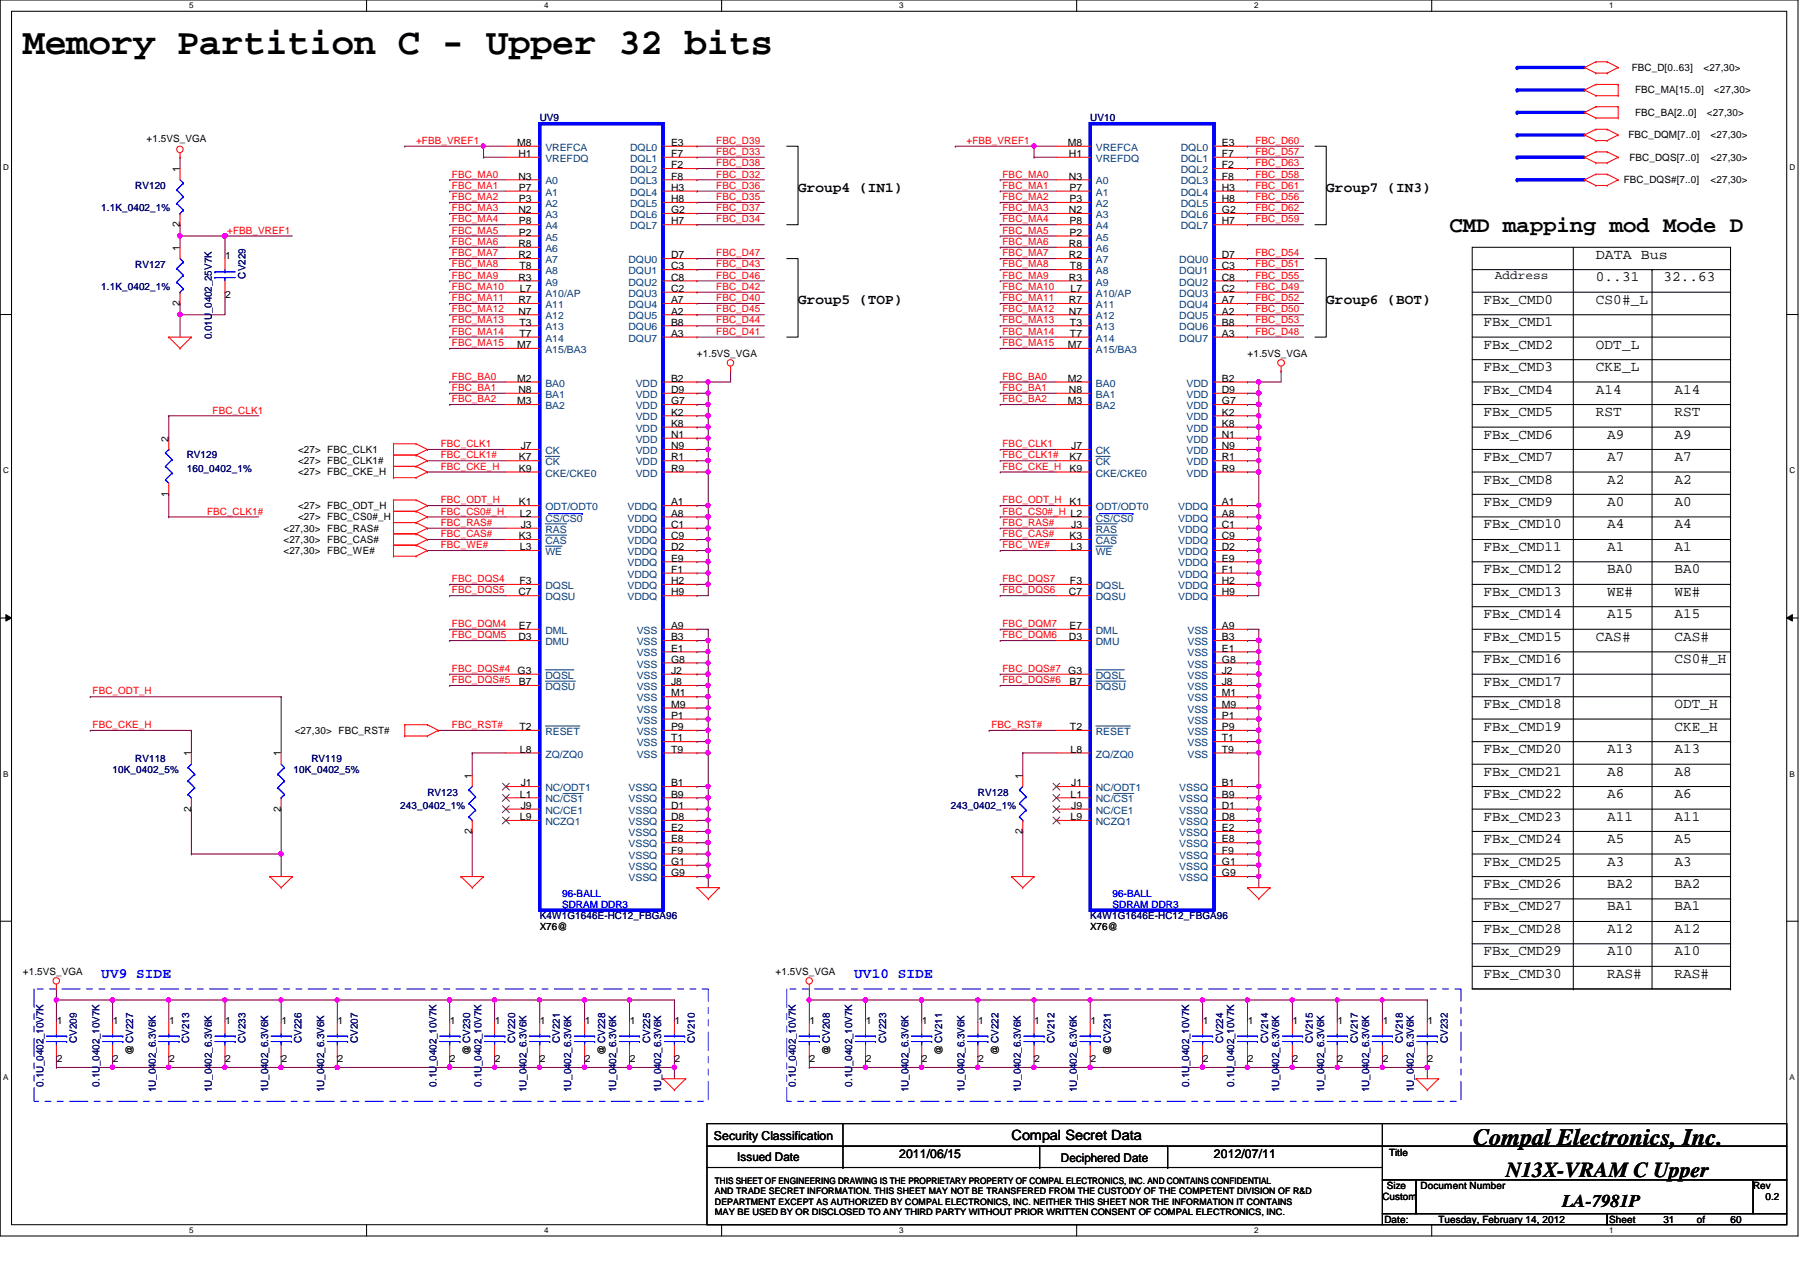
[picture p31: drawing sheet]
<svg xmlns="http://www.w3.org/2000/svg" width="297mm" height="210mm" viewBox="0 0 297 210" stroke-linecap="round" stroke-linejoin="round" font-family="sans-serif">
<defs><g id="words">
<text font-size="6.1" x="3.8" y="8.8">Memory Partition C - Upper 32 bits</text>
<text font-size="3.9" x="243.1" y="188.9">Compal Electronics, Inc.</text>
<text font-size="3.7" x="239.2" y="38.3">CMD mapping mod Mode D</text>
<text font-size="3.5" x="248.5" y="194.2">N13X-VRAM C Upper</text>
<text font-size="3" x="257.8" y="199.2">LA-7981P</text>
<g font-size="2.4">
<text x="131.7" y="31.6">Group4 (IN1)</text>
<text x="218.9" y="31.6">Group7 (IN3)</text>
<text x="263.4" y="42.7">DATA Bus</text>
<text x="263.4" y="46.4">0..31</text>
<text x="274.5" y="46.4">32..63</text>
<text x="131.7" y="50.2">Group5 (TOP)</text>
<text x="218.9" y="50.2">Group6 (BOT)</text>
<text x="244.8" y="53.8">FBx_CMD1</text>
<text x="244.8" y="50.1">FBx_CMD0</text>
<text x="263.4" y="50.1">CS0#_L</text>
<text x="244.8" y="57.5">FBx_CMD2</text>
<text x="263.4" y="57.5">ODT_L</text>
<text x="244.8" y="61.3">FBx_CMD3</text>
<text x="244.8" y="64.9">FBx_CMD4</text>
<text x="263.4" y="61.3">CKE_L</text>
<text x="263.4" y="64.9">A14</text>
<text x="276.3" y="64.9">A14</text>
<text x="244.8" y="68.7">FBx_CMD5</text>
<text x="263.4" y="68.7">RST</text>
<text x="276.3" y="68.7">RST</text>
<text x="244.8" y="72.4">FBx_CMD6</text>
<text x="244.8" y="76.1">FBx_CMD7</text>
<text x="265.2" y="76.1">A7</text>
<text x="265.2" y="72.4">A9</text>
<text x="276.3" y="72.4">A9</text>
<text x="276.3" y="76.1">A7</text>
<text x="244.8" y="79.8">FBx_CMD8</text>
<text x="244.8" y="83.5">FBx_CMD9</text>
<text x="265.2" y="79.8">A2</text>
<text x="265.2" y="83.5">A0</text>
<text x="276.3" y="79.8">A2</text>
<text x="276.3" y="83.5">A0</text>
<text x="244.8" y="87.2">FBx_CMD10</text>
<text x="265.2" y="87.2">A4</text>
<text x="276.3" y="87.2">A4</text>
<text x="244.8" y="90.9">FBx_CMD11</text>
<text x="244.8" y="94.6">FBx_CMD12</text>
<text x="265.2" y="94.6">BA0</text>
<text x="265.2" y="90.9">A1</text>
<text x="276.3" y="90.9">A1</text>
<text x="276.3" y="94.6">BA0</text>
<text x="244.8" y="98.3">FBx_CMD13</text>
<text x="265.2" y="98.3">WE#</text>
<text x="276.3" y="98.3">WE#</text>
<text x="244.8" y="102">FBx_CMD14</text>
<text x="244.8" y="105.7">FBx_CMD15</text>
<text x="263.4" y="105.7">CAS#</text>
<text x="265.2" y="102">A15</text>
<text x="276.3" y="105.7">CAS#</text>
<text x="276.3" y="102">A15</text>
<text x="244.8" y="109.5">FBx_CMD16</text>
<text x="244.8" y="113.2">FBx_CMD17</text>
<text x="276.3" y="109.5">CS0#_H</text>
<text x="244.8" y="116.9">FBx_CMD18</text>
<text x="276.3" y="116.9">ODT_H</text>
<text x="244.8" y="120.6">FBx_CMD19</text>
<text x="244.8" y="124.3">FBx_CMD20</text>
<text x="265.2" y="124.3">A13</text>
<text x="276.3" y="124.3">A13</text>
<text x="276.3" y="120.6">CKE_H</text>
<text x="244.8" y="128">FBx_CMD21</text>
<text x="244.8" y="131.7">FBx_CMD22</text>
<text x="265.2" y="128">A8</text>
<text x="265.2" y="131.7">A6</text>
<text x="276.3" y="131.7">A6</text>
<text x="276.3" y="128">A8</text>
<text x="244.8" y="135.4">FBx_CMD23</text>
<text x="265.2" y="135.4">A11</text>
<text x="276.3" y="135.4">A11</text>
<text x="244.8" y="139.1">FBx_CMD24</text>
<text x="244.8" y="142.8">FBx_CMD25</text>
<text x="265.2" y="139.1">A5</text>
<text x="265.2" y="142.8">A3</text>
<text x="276.3" y="139.1">A5</text>
<text x="276.3" y="142.8">A3</text>
<text x="244.8" y="146.6">FBx_CMD26</text>
<text x="265.2" y="146.6">BA2</text>
<text x="276.3" y="146.6">BA2</text>
<text x="244.8" y="150.2">FBx_CMD27</text>
<text x="244.8" y="154">FBx_CMD28</text>
<text x="265.2" y="150.2">BA1</text>
<text x="265.2" y="154">A12</text>
<text x="276.3" y="150.2">BA1</text>
<text x="276.3" y="154">A12</text>
<text x="244.8" y="161.4">FBx_CMD30</text>
<text x="244.8" y="157.6">FBx_CMD29</text>
<text x="265.2" y="157.6">A10</text>
<text x="265.2" y="161.4">RAS#</text>
<text x="276.3" y="161.4">RAS#</text>
<text x="276.3" y="157.6">A10</text>
</g>
<g font-size="2.4" fill="#00f">
<text x="16.7" y="161.4">UV9 SIDE</text>
<text x="141" y="161.4">UV10 SIDE</text>
</g>
<text font-size="2.3" x="166.9" y="188.1">Compal Secret Data</text>
<g font-size="2">
<text x="246.7" y="46.1">Address</text>
<text x="117.8" y="188.1">Security Classification</text>
<text x="121.7" y="191.5">Issued Date</text>
<text x="148.4" y="191.1">2011/06/15</text>
<text x="175.1" y="191.7">Deciphered Date</text>
<text x="200.3" y="191.1">2012/07/11</text>
</g>
<g font-size="1.7">
<text x="269.3" y="11.7">FBC_D[0..63]</text>
<text x="281.1" y="11.7">&lt;27,30&gt;</text>
<text x="269.8" y="15.4">FBC_MA[15..0]</text>
<text x="282.8" y="15.4">&lt;27,30&gt;</text>
<text x="24.2" y="23.4">+1.5VS_VGA</text>
<text x="268.7" y="22.8">FBC_DQM[7..0]</text>
<text x="269.8" y="19.1">FBC_BA[2..0]</text>
<text x="281.7" y="19.1">&lt;27,30&gt;</text>
<text x="282.3" y="22.8">&lt;27,30&gt;</text>
<text x="29.7" y="28.4" transform="rotate(-90 29.7 28.4)">1</text>
<text x="85.3" y="24.1">M8</text>
<text x="85.6" y="29.6">N3</text>
<text x="85.6" y="25.9">H1</text>
<text x="110.7" y="24.1">E3</text>
<text x="110.7" y="25.9">F7</text>
<text x="110.7" y="27.8">F2</text>
<text x="110.7" y="29.6">F8</text>
<text x="176.2" y="24.1">M8</text>
<text x="176.4" y="29.6">N3</text>
<text x="176.4" y="25.9">H1</text>
<text x="201.6" y="24.1">E3</text>
<text x="201.6" y="25.9">F7</text>
<text x="201.6" y="27.8">F2</text>
<text x="201.6" y="29.6">F8</text>
<text x="268.9" y="26.5">FBC_DQS[7..0]</text>
<text x="282.3" y="26.5">&lt;27,30&gt;</text>
<text x="85.6" y="35.2">N2</text>
<text x="85.6" y="33.4">P3</text>
<text x="85.6" y="31.5">P7</text>
<text x="110.7" y="31.5">H3</text>
<text x="110.7" y="33.4">H8</text>
<text x="110.7" y="35.2">G2</text>
<text x="176.4" y="35.2">N2</text>
<text x="176.5" y="33.4">P3</text>
<text x="176.5" y="31.5">P7</text>
<text x="201.6" y="31.5">H3</text>
<text x="201.6" y="33.4">H8</text>
<text x="201.6" y="35.2">G2</text>
<text x="268" y="30.2">FBC_DQS#[7..0]</text>
<text x="282.3" y="30.2">&lt;27,30&gt;</text>
<text x="29.7" y="41.4" transform="rotate(-90 29.7 41.4)">1</text>
<text x="29.7" y="37.5" transform="rotate(-90 29.7 37.5)">2</text>
<text x="85.6" y="40.8">R8</text>
<text x="85.6" y="37">P8</text>
<text x="85.6" y="38.9">P2</text>
<text x="110.7" y="37">H7</text>
<text x="176.4" y="40.8">R8</text>
<text x="176.5" y="37">P8</text>
<text x="176.5" y="38.9">P2</text>
<text x="201.6" y="37">H7</text>
<text x="37.2" y="42.8">1</text>
<text x="85.6" y="42.6">R2</text>
<text x="85.6" y="46.3">R3</text>
<text x="85.7" y="44.4">T8</text>
<text x="110.7" y="44.4">C3</text>
<text x="110.7" y="46.3">C8</text>
<text x="110.7" y="42.6">D7</text>
<text x="176.4" y="42.6">R2</text>
<text x="176.4" y="46.3">R3</text>
<text x="176.6" y="44.4">T8</text>
<text x="201.6" y="44.4">C3</text>
<text x="201.6" y="46.3">C8</text>
<text x="201.6" y="42.6">D7</text>
<text x="29.7" y="50.5" transform="rotate(-90 29.7 50.5)">2</text>
<text x="37.2" y="49.1">2</text>
<text x="85.6" y="50">R7</text>
<text x="85.6" y="51.9">N7</text>
<text x="85.7" y="53.7">T3</text>
<text x="85.8" y="48.2">L7</text>
<text x="110.7" y="48.2">C2</text>
<text x="110.7" y="50">A7</text>
<text x="110.7" y="51.9">A2</text>
<text x="110.7" y="53.7">B8</text>
<text x="176.4" y="50">R7</text>
<text x="176.4" y="51.9">N7</text>
<text x="176.6" y="53.7">T3</text>
<text x="176.7" y="48.2">L7</text>
<text x="201.6" y="48.2">C2</text>
<text x="201.6" y="50">A7</text>
<text x="201.6" y="51.9">A2</text>
<text x="201.6" y="53.7">B8</text>
<text x="85.3" y="57.4">M7</text>
<text x="85.7" y="55.6">T7</text>
<text x="110.7" y="55.6">A3</text>
<text x="115" y="59">+1.5VS_VGA</text>
<text x="176.2" y="57.4">M7</text>
<text x="176.6" y="55.6">T7</text>
<text x="201.6" y="55.6">A3</text>
<text x="205.9" y="59">+1.5VS_VGA</text>
<text x="85.3" y="63">M2</text>
<text x="85.6" y="64.9">N8</text>
<text x="110.7" y="63">B2</text>
<text x="110.7" y="64.9">D9</text>
<text x="176.2" y="63">M2</text>
<text x="176.4" y="64.9">N8</text>
<text x="201.6" y="63">B2</text>
<text x="201.6" y="64.9">D9</text>
<text x="85.3" y="66.7">M3</text>
<text x="110.7" y="66.7">G7</text>
<text x="110.7" y="68.6">K2</text>
<text x="110.7" y="70.4">K8</text>
<text x="176.2" y="66.7">M3</text>
<text x="201.6" y="66.7">G7</text>
<text x="201.6" y="68.6">K2</text>
<text x="201.6" y="70.4">K8</text>
<text x="27.8" y="72.9" transform="rotate(-90 27.8 72.9)">2</text>
<text x="49.2" y="76.6">&lt;27&gt; FBC_CLK1#</text>
<text x="49.2" y="74.7">&lt;27&gt; FBC_CLK1</text>
<text x="85.6" y="77.9">K9</text>
<text x="85.6" y="76">K7</text>
<text x="85.9" y="74.1">J7</text>
<text x="110.7" y="72.3">N1</text>
<text x="110.7" y="74.1">N9</text>
<text x="110.7" y="76">R1</text>
<text x="110.7" y="77.9">R9</text>
<text x="176.5" y="77.9">K9</text>
<text x="176.5" y="76">K7</text>
<text x="176.8" y="74.1">J7</text>
<text x="201.6" y="72.3">N1</text>
<text x="201.6" y="74.1">N9</text>
<text x="201.6" y="76">R1</text>
<text x="201.6" y="77.9">R9</text>
<text x="27.8" y="82" transform="rotate(-90 27.8 82)">1</text>
<text x="49.2" y="78.4">&lt;27&gt; FBC_CKE_H</text>
<text x="49.2" y="84">&lt;27&gt; FBC_ODT_H</text>
<text x="85.6" y="83.4">K1</text>
<text x="110.7" y="83.4">A1</text>
<text x="176.5" y="83.4">K1</text>
<text x="201.6" y="83.4">A1</text>
<text x="46.8" y="89.6">&lt;27,30&gt; FBC_CAS#</text>
<text x="46.8" y="87.7">&lt;27,30&gt; FBC_RAS#</text>
<text x="49.2" y="85.9">&lt;27&gt; FBC_CS0#_H</text>
<text x="85.6" y="89">K3</text>
<text x="85.8" y="85.3">L2</text>
<text x="85.9" y="87.1">J3</text>
<text x="110.7" y="85.3">A8</text>
<text x="110.7" y="87.1">C1</text>
<text x="110.7" y="89">C9</text>
<text x="176.5" y="89">K3</text>
<text x="176.8" y="87.1">J3</text>
<text x="201.6" y="85.3">A8</text>
<text x="201.6" y="87.1">C1</text>
<text x="201.6" y="89">C9</text>
<text x="46.8" y="91.4">&lt;27,30&gt; FBC_WE#</text>
<text x="85.8" y="90.8">L3</text>
<text x="110.7" y="92.7">E9</text>
<text x="110.7" y="94.5">F1</text>
<text x="110.7" y="90.8">D2</text>
<text x="176.7" y="90.8">L3</text>
<text x="201.6" y="92.7">E9</text>
<text x="201.6" y="94.5">F1</text>
<text x="201.6" y="90.8">D2</text>
<text x="85.6" y="98.3">C7</text>
<text x="85.7" y="96.4">F3</text>
<text x="110.7" y="96.4">H2</text>
<text x="110.7" y="98.3">H9</text>
<text x="176.4" y="98.3">C7</text>
<text x="176.6" y="96.4">F3</text>
<text x="201.6" y="96.4">H2</text>
<text x="201.6" y="98.3">H9</text>
<text x="85.6" y="105.7">D3</text>
<text x="85.6" y="103.8">E7</text>
<text x="110.7" y="103.8">A9</text>
<text x="110.7" y="107.5">E1</text>
<text x="110.7" y="105.7">B3</text>
<text x="176.4" y="105.7">D3</text>
<text x="176.5" y="103.8">E7</text>
<text x="201.6" y="103.8">A9</text>
<text x="201.6" y="107.5">E1</text>
<text x="201.6" y="105.7">B3</text>
<text x="85.4" y="111.2">G3</text>
<text x="85.6" y="113.1">B7</text>
<text x="110.7" y="109.3">G8</text>
<text x="110.7" y="111.2">J2</text>
<text x="110.7" y="113.1">J8</text>
<text x="176.3" y="111.2">G3</text>
<text x="176.5" y="113.1">B7</text>
<text x="201.6" y="109.3">G8</text>
<text x="201.6" y="111.2">J2</text>
<text x="201.6" y="113.1">J8</text>
<text x="110.7" y="114.9">M1</text>
<text x="110.7" y="116.8">M9</text>
<text x="110.7" y="118.6">P1</text>
<text x="201.6" y="114.9">M1</text>
<text x="201.6" y="116.8">M9</text>
<text x="201.6" y="118.6">P1</text>
<text x="31.5" y="124.8" transform="rotate(-90 31.5 124.8)">1</text>
<text x="46.4" y="124.8" transform="rotate(-90 46.4 124.8)">1</text>
<text x="48.6" y="121.1">&lt;27,30&gt; FBC_RST#</text>
<text x="85.7" y="120.5">T2</text>
<text x="85.8" y="124.2">L8</text>
<text x="110.7" y="120.5">P9</text>
<text x="110.7" y="122.3">T1</text>
<text x="110.7" y="124.2">T9</text>
<text x="176.6" y="120.5">T2</text>
<text x="176.7" y="124.2">L8</text>
<text x="201.6" y="120.5">P9</text>
<text x="201.6" y="122.3">T1</text>
<text x="201.6" y="124.2">T9</text>
<text x="77.9" y="128.5" transform="rotate(-90 77.9 128.5)">1</text>
<text x="85.8" y="131.6">L1</text>
<text x="85.9" y="129.8">J1</text>
<text x="110.7" y="129.8">B1</text>
<text x="110.7" y="131.6">B9</text>
<text x="168.7" y="128.5" transform="rotate(-90 168.7 128.5)">1</text>
<text x="176.7" y="131.6">L1</text>
<text x="176.8" y="129.8">J1</text>
<text x="201.6" y="129.8">B1</text>
<text x="201.6" y="131.6">B9</text>
<text x="31.5" y="133.9" transform="rotate(-90 31.5 133.9)">2</text>
<text x="46.4" y="133.9" transform="rotate(-90 46.4 133.9)">2</text>
<text x="77.9" y="137.7" transform="rotate(-90 77.9 137.7)">2</text>
<text x="85.8" y="135.3">L9</text>
<text x="85.9" y="133.5">J9</text>
<text x="110.7" y="133.5">D1</text>
<text x="110.7" y="135.3">D8</text>
<text x="110.7" y="137.2">E2</text>
<text x="168.7" y="137.7" transform="rotate(-90 168.7 137.7)">2</text>
<text x="176.7" y="135.3">L9</text>
<text x="176.8" y="133.5">J9</text>
<text x="201.6" y="133.5">D1</text>
<text x="201.6" y="135.3">D8</text>
<text x="201.6" y="137.2">E2</text>
<text x="110.7" y="139">E8</text>
<text x="110.7" y="140.9">F9</text>
<text x="110.7" y="142.7">G1</text>
<text x="201.6" y="139">E8</text>
<text x="201.6" y="140.9">F9</text>
<text x="201.6" y="142.7">G1</text>
<text x="110.7" y="144.6">G9</text>
<text x="201.6" y="144.6">G9</text>
<text x="89.1" y="153.5">X76@</text>
<text x="179.9" y="153.5">X76@</text>
<text x="3.8" y="161">+1.5VS_VGA</text>
<text x="128" y="161">+1.5VS_VGA</text>
<text x="9.4" y="168.9">1</text>
<text x="18.6" y="168.9">1</text>
<text x="27.9" y="168.9">1</text>
<text x="37.2" y="168.9">1</text>
<text x="46.4" y="168.9">1</text>
<text x="55.7" y="168.9">1</text>
<text x="74.2" y="168.9">1</text>
<text x="81.7" y="168.9">1</text>
<text x="89.1" y="168.9">1</text>
<text x="96.5" y="168.9">1</text>
<text x="103.9" y="168.9">1</text>
<text x="111.3" y="168.9">1</text>
<text x="133.6" y="168.9">1</text>
<text x="142.9" y="168.9">1</text>
<text x="152.1" y="168.9">1</text>
<text x="161.4" y="168.9">1</text>
<text x="170.7" y="168.9">1</text>
<text x="180" y="168.9">1</text>
<text x="198.5" y="168.9">1</text>
<text x="205.9" y="168.9">1</text>
<text x="213.3" y="168.9">1</text>
<text x="220.7" y="168.9">1</text>
<text x="228.2" y="168.9">1</text>
<text x="235.6" y="168.9">1</text>
<text x="9.4" y="175.3">2</text>
<text x="18.6" y="175.3">2</text>
<text x="22" y="174.1" transform="rotate(-90 22 174.1)">@ CV227</text>
<text x="27.9" y="175.3">2</text>
<text x="37.2" y="175.3">2</text>
<text x="46.4" y="175.3">2</text>
<text x="55.7" y="175.3">2</text>
<text x="74.2" y="175.3">2</text>
<text x="77.6" y="174.1" transform="rotate(-90 77.6 174.1)">@ CV230</text>
<text x="81.7" y="175.3">2</text>
<text x="89.1" y="175.3">2</text>
<text x="96.5" y="175.3">2</text>
<text x="99.9" y="174.1" transform="rotate(-90 99.9 174.1)">@ CV228</text>
<text x="103.9" y="175.3">2</text>
<text x="111.3" y="175.3">2</text>
<text x="133.6" y="175.3">2</text>
<text x="136.9" y="174.1" transform="rotate(-90 136.9 174.1)">@ CV208</text>
<text x="142.9" y="175.3">2</text>
<text x="152.1" y="175.3">2</text>
<text x="155.5" y="174.1" transform="rotate(-90 155.5 174.1)">@ CV211</text>
<text x="161.4" y="175.3">2</text>
<text x="164.8" y="174.1" transform="rotate(-90 164.8 174.1)">@ CV222</text>
<text x="170.7" y="175.3">2</text>
<text x="180" y="175.3">2</text>
<text x="183.3" y="174.1" transform="rotate(-90 183.3 174.1)">@ CV231</text>
<text x="198.5" y="175.3">2</text>
<text x="205.9" y="175.3">2</text>
<text x="213.3" y="175.3">2</text>
<text x="220.7" y="175.3">2</text>
<text x="228.2" y="175.3">2</text>
<text x="235.6" y="175.3">2</text>
<text x="229.2" y="190.8">Title</text>
<text x="228.9" y="196.2">Size</text>
<text x="234.4" y="196.2">Document Number</text>
<text x="289.3" y="196.2">Rev</text>
<text x="228.1" y="198">Custom</text>
<text x="228.5" y="201.8">Date:</text>
<text x="237.4" y="201.8">Tuesday, February 14, 2012</text>
<text x="265.6" y="201.8">Sheet</text>
<text x="274.5" y="201.8">31</text>
<text x="280" y="201.8">of</text>
<text x="285.6" y="201.8">60</text>
<text x="291.3" y="198">0.2</text>
</g>
<g font-size="1.7" fill="#f00">
<text x="68.7" y="23.7">+FBB_VREF1</text>
<text x="118.2" y="23.7">FBC_D39</text>
<text x="159.5" y="23.7">+FBB_VREF1</text>
<text x="207.2" y="23.7">FBC_D60</text>
<text x="74.6" y="29.3">FBC_MA0</text>
<text x="118.2" y="25.6">FBC_D33</text>
<text x="118.2" y="29.3">FBC_D32</text>
<text x="118.2" y="27.4">FBC_D38</text>
<text x="165.4" y="29.3">FBC_MA0</text>
<text x="207.2" y="27.4">FBC_D63</text>
<text x="207.2" y="25.6">FBC_D57</text>
<text x="207.2" y="29.3">FBC_D58</text>
<text x="74.6" y="31.2">FBC_MA1</text>
<text x="74.6" y="33">FBC_MA2</text>
<text x="74.6" y="34.8">FBC_MA3</text>
<text x="118.2" y="31.2">FBC_D36</text>
<text x="118.2" y="34.8">FBC_D37</text>
<text x="118.2" y="33">FBC_D35</text>
<text x="165.4" y="34.8">FBC_MA3</text>
<text x="165.4" y="31.2">FBC_MA1</text>
<text x="165.4" y="33">FBC_MA2</text>
<text x="207.2" y="33">FBC_D56</text>
<text x="207.2" y="31.2">FBC_D61</text>
<text x="207.2" y="34.8">FBC_D62</text>
<text x="37.5" y="38.6">+FBB_VREF1</text>
<text x="74.6" y="38.6">FBC_MA5</text>
<text x="74.6" y="36.7">FBC_MA4</text>
<text x="74.6" y="40.4">FBC_MA6</text>
<text x="118.2" y="36.7">FBC_D34</text>
<text x="165.4" y="38.6">FBC_MA5</text>
<text x="165.4" y="36.7">FBC_MA4</text>
<text x="165.4" y="40.4">FBC_MA6</text>
<text x="207.2" y="36.7">FBC_D59</text>
<text x="74.6" y="46">FBC_MA9</text>
<text x="74.6" y="42.3">FBC_MA7</text>
<text x="74.6" y="47.8">FBC_MA10</text>
<text x="74.6" y="44.1">FBC_MA8</text>
<text x="118.2" y="44.1">FBC_D43</text>
<text x="118.2" y="46">FBC_D46</text>
<text x="118.2" y="42.3">FBC_D47</text>
<text x="118.2" y="47.8">FBC_D42</text>
<text x="165.4" y="46">FBC_MA9</text>
<text x="165.4" y="42.3">FBC_MA7</text>
<text x="165.4" y="47.8">FBC_MA10</text>
<text x="165.4" y="44.1">FBC_MA8</text>
<text x="207.2" y="44.1">FBC_D51</text>
<text x="207.2" y="47.8">FBC_D49</text>
<text x="207.2" y="46">FBC_D55</text>
<text x="207.2" y="42.3">FBC_D54</text>
<text x="74.6" y="51.6">FBC_MA12</text>
<text x="74.6" y="49.7">FBC_MA11</text>
<text x="74.6" y="53.4">FBC_MA13</text>
<text x="118.2" y="51.6">FBC_D45</text>
<text x="118.2" y="49.7">FBC_D40</text>
<text x="118.2" y="53.4">FBC_D44</text>
<text x="165.4" y="49.7">FBC_MA11</text>
<text x="165.4" y="51.6">FBC_MA12</text>
<text x="165.4" y="53.4">FBC_MA13</text>
<text x="207.2" y="51.6">FBC_D50</text>
<text x="207.2" y="49.7">FBC_D52</text>
<text x="207.2" y="53.4">FBC_D53</text>
<text x="74.6" y="57.1">FBC_MA15</text>
<text x="74.6" y="55.2">FBC_MA14</text>
<text x="118.2" y="55.2">FBC_D41</text>
<text x="165.4" y="57.1">FBC_MA15</text>
<text x="165.4" y="55.2">FBC_MA14</text>
<text x="207.2" y="55.2">FBC_D48</text>
<text x="74.6" y="64.5">FBC_BA1</text>
<text x="74.6" y="62.7">FBC_BA0</text>
<text x="165.4" y="64.5">FBC_BA1</text>
<text x="165.4" y="62.7">FBC_BA0</text>
<text x="35.1" y="68.2">FBC_CLK1</text>
<text x="74.6" y="66.4">FBC_BA2</text>
<text x="165.4" y="66.4">FBC_BA2</text>
<text x="72.7" y="75.6">FBC_CLK1#</text>
<text x="72.7" y="73.8">FBC_CLK1</text>
<text x="72.7" y="77.5">FBC_CKE_H</text>
<text x="165.4" y="75.6">FBC_CLK1#</text>
<text x="165.4" y="73.8">FBC_CLK1</text>
<text x="165.4" y="77.5">FBC_CKE_H</text>
<text x="72.7" y="83.1">FBC_ODT_H</text>
<text x="165.4" y="83.1">FBC_ODT_H</text>
<text x="34.2" y="84.9">FBC_CLK1#</text>
<text x="72.7" y="84.9">FBC_CS0#_H</text>
<text x="72.7" y="86.8">FBC_RAS#</text>
<text x="72.7" y="88.6">FBC_CAS#</text>
<text x="165.4" y="84.9">FBC_CS0#_H L2</text>
<text x="165.4" y="86.8">FBC_RAS#</text>
<text x="165.4" y="88.6">FBC_CAS#</text>
<text x="72.7" y="90.5">FBC_WE#</text>
<text x="165.4" y="90.5">FBC_WE#</text>
<text x="74.6" y="97.9">FBC_DQS5</text>
<text x="74.6" y="96.1">FBC_DQS4</text>
<text x="165.4" y="96.1">FBC_DQS7</text>
<text x="165.4" y="97.9">FBC_DQS6</text>
<text x="74.6" y="105.3">FBC_DQM5</text>
<text x="74.6" y="103.5">FBC_DQM4</text>
<text x="165.4" y="105.3">FBC_DQM6</text>
<text x="165.4" y="103.5">FBC_DQM7</text>
<text x="74.6" y="112.7">FBC_DQS#5</text>
<text x="74.6" y="110.9">FBC_DQS#4</text>
<text x="165.4" y="110.9">FBC_DQS#7</text>
<text x="165.4" y="112.7">FBC_DQS#6</text>
<text x="15.3" y="114.6">FBC_ODT_H</text>
<text x="15.3" y="120.1">FBC_CKE_H</text>
<text x="74.6" y="120.1">FBC_RST#</text>
<text x="163.6" y="120.1">FBC_RST#</text>
</g>
<g font-size="1.7" fill="#000080">
<text x="89.1" y="20">UV9</text>
<text x="179.9" y="20">UV10</text>
<text x="16.7" y="34.9">1.1K_0402_1%</text>
<text x="22.3" y="31.2">RV120</text>
<text x="16.7" y="47.8">1.1K_0402_1%</text>
<text x="22.3" y="44.2">RV127</text>
<text x="40.5" y="46" transform="rotate(-90 40.5 46)">CV229</text>
<text x="35" y="56" transform="rotate(-90 35 56)">0.01U_0402_25V7K</text>
<text x="30.8" y="75.6">RV129</text>
<text x="30.8" y="77.9">160_0402_1%</text>
<text x="22.3" y="125.7">RV118</text>
<text x="51.4" y="125.7">RV119</text>
<text x="18.6" y="127.6">10K_0402_5%</text>
<text x="48.4" y="127.6">10K_0402_5%</text>
<text x="70.5" y="131.3">RV123</text>
<text x="161.4" y="131.3">RV128</text>
<text x="66" y="133.5">243_0402_1%</text>
<text x="156.9" y="133.5">243_0402_1%</text>
<text x="89.1" y="151.7">K4W1G1646E-HC12_FBGA96</text>
<text x="179.9" y="151.7">K4W1G1646E-HC12_FBGA96</text>
<text x="12.7" y="172.1" transform="rotate(-90 12.7 172.1)">CV209</text>
<text x="31.2" y="172.1" transform="rotate(-90 31.2 172.1)">CV213</text>
<text x="40.5" y="172.1" transform="rotate(-90 40.5 172.1)">CV233</text>
<text x="49.8" y="172.1" transform="rotate(-90 49.8 172.1)">CV226</text>
<text x="59.1" y="172.1" transform="rotate(-90 59.1 172.1)">CV207</text>
<text x="85" y="172.1" transform="rotate(-90 85 172.1)">CV220</text>
<text x="92.4" y="172.1" transform="rotate(-90 92.4 172.1)">CV221</text>
<text x="107.3" y="172.1" transform="rotate(-90 107.3 172.1)">CV225</text>
<text x="114.7" y="172.1" transform="rotate(-90 114.7 172.1)">CV210</text>
<text x="146.2" y="172.1" transform="rotate(-90 146.2 172.1)">CV223</text>
<text x="174" y="172.1" transform="rotate(-90 174 172.1)">CV212</text>
<text x="201.8" y="172.1" transform="rotate(-90 201.8 172.1)">CV224</text>
<text x="209.3" y="172.1" transform="rotate(-90 209.3 172.1)">CV214</text>
<text x="216.7" y="172.1" transform="rotate(-90 216.7 172.1)">CV215</text>
<text x="224.1" y="172.1" transform="rotate(-90 224.1 172.1)">CV217</text>
<text x="231.5" y="172.1" transform="rotate(-90 231.5 172.1)">CV218</text>
<text x="238.9" y="172.1" transform="rotate(-90 238.9 172.1)">CV232</text>
<text x="7.2" y="179.3" transform="rotate(-90 7.2 179.3)">0.1U_0402_10V7K</text>
<text x="16.4" y="179.3" transform="rotate(-90 16.4 179.3)">0.1U_0402_10V7K</text>
<text x="72" y="179.3" transform="rotate(-90 72 179.3)">0.1U_0402_10V7K</text>
<text x="79.5" y="179.3" transform="rotate(-90 79.5 179.3)">0.1U_0402_10V7K</text>
<text x="131.4" y="179.3" transform="rotate(-90 131.4 179.3)">0.1U_0402_10V7K</text>
<text x="140.6" y="179.3" transform="rotate(-90 140.6 179.3)">0.1U_0402_10V7K</text>
<text x="196.3" y="179.3" transform="rotate(-90 196.3 179.3)">0.1U_0402_10V7K</text>
<text x="203.7" y="179.3" transform="rotate(-90 203.7 179.3)">0.1U_0402_10V7K</text>
<text x="25.7" y="180.3" transform="rotate(-90 25.7 180.3)">1U_0402_6.3V6K</text>
<text x="35" y="180.3" transform="rotate(-90 35 180.3)">1U_0402_6.3V6K</text>
<text x="44.2" y="180.3" transform="rotate(-90 44.2 180.3)">1U_0402_6.3V6K</text>
<text x="53.5" y="180.3" transform="rotate(-90 53.5 180.3)">1U_0402_6.3V6K</text>
<text x="86.9" y="180.3" transform="rotate(-90 86.9 180.3)">1U_0402_6.3V6K</text>
<text x="94.3" y="180.3" transform="rotate(-90 94.3 180.3)">1U_0402_6.3V6K</text>
<text x="101.7" y="180.3" transform="rotate(-90 101.7 180.3)">1U_0402_6.3V6K</text>
<text x="109.1" y="180.3" transform="rotate(-90 109.1 180.3)">1U_0402_6.3V6K</text>
<text x="149.9" y="180.3" transform="rotate(-90 149.9 180.3)">1U_0402_6.3V6K</text>
<text x="159.2" y="180.3" transform="rotate(-90 159.2 180.3)">1U_0402_6.3V6K</text>
<text x="168.4" y="180.3" transform="rotate(-90 168.4 180.3)">1U_0402_6.3V6K</text>
<text x="177.7" y="180.3" transform="rotate(-90 177.7 180.3)">1U_0402_6.3V6K</text>
<text x="211.1" y="180.3" transform="rotate(-90 211.1 180.3)">1U_0402_6.3V6K</text>
<text x="218.5" y="180.3" transform="rotate(-90 218.5 180.3)">1U_0402_6.3V6K</text>
<text x="225.9" y="180.3" transform="rotate(-90 225.9 180.3)">1U_0402_6.3V6K</text>
<text x="233.3" y="180.3" transform="rotate(-90 233.3 180.3)">1U_0402_6.3V6K</text>
</g>
<g font-size="1.7" fill="#004080">
<text x="90" y="24.9">VREFCA</text>
<text x="90" y="26.7">VREFDQ</text>
<text x="104" y="24.9">DQL0</text>
<text x="104" y="26.7">DQL1</text>
<text x="104" y="28.6">DQL2</text>
<text x="180.8" y="24.9">VREFCA</text>
<text x="180.8" y="26.7">VREFDQ</text>
<text x="194.9" y="24.9">DQL0</text>
<text x="194.9" y="26.7">DQL1</text>
<text x="194.9" y="28.6">DQL2</text>
<text x="90" y="34.2">A2</text>
<text x="90" y="36">A3</text>
<text x="90" y="30.4">A0</text>
<text x="90" y="32.3">A1</text>
<text x="104" y="30.4">DQL3</text>
<text x="104" y="32.3">DQL4</text>
<text x="104" y="34.2">DQL5</text>
<text x="104" y="36">DQL6</text>
<text x="180.8" y="34.2">A2</text>
<text x="180.8" y="36">A3</text>
<text x="180.8" y="30.4">A0</text>
<text x="180.8" y="32.3">A1</text>
<text x="194.9" y="30.4">DQL3</text>
<text x="194.9" y="32.3">DQL4</text>
<text x="194.9" y="34.2">DQL5</text>
<text x="194.9" y="36">DQL6</text>
<text x="90" y="37.8">A4</text>
<text x="90" y="39.7">A5</text>
<text x="90" y="41.6">A6</text>
<text x="104" y="37.8">DQL7</text>
<text x="180.8" y="37.8">A4</text>
<text x="180.8" y="39.7">A5</text>
<text x="180.8" y="41.6">A6</text>
<text x="194.9" y="37.8">DQL7</text>
<text x="90" y="43.4">A7</text>
<text x="90" y="45.3">A8</text>
<text x="90" y="47.1">A9</text>
<text x="103.7" y="45.3">DQU1</text>
<text x="103.7" y="47.1">DQU2</text>
<text x="103.7" y="43.4">DQU0</text>
<text x="180.8" y="43.4">A7</text>
<text x="180.8" y="45.3">A8</text>
<text x="180.8" y="47.1">A9</text>
<text x="194.6" y="45.3">DQU1</text>
<text x="194.6" y="47.1">DQU2</text>
<text x="194.6" y="43.4">DQU0</text>
<text x="90" y="49">A10/AP</text>
<text x="90" y="50.8">A11</text>
<text x="90" y="52.7">A12</text>
<text x="103.7" y="49">DQU3</text>
<text x="103.7" y="50.8">DQU4</text>
<text x="103.7" y="52.7">DQU5</text>
<text x="180.8" y="49">A10/AP</text>
<text x="180.8" y="50.8">A11</text>
<text x="180.8" y="52.7">A12</text>
<text x="194.6" y="49">DQU3</text>
<text x="194.6" y="50.8">DQU4</text>
<text x="194.6" y="52.7">DQU5</text>
<text x="90" y="54.5">A13</text>
<text x="90" y="56.4">A14</text>
<text x="90" y="58.3">A15/BA3</text>
<text x="103.7" y="54.5">DQU6</text>
<text x="103.7" y="56.4">DQU7</text>
<text x="180.8" y="54.5">A13</text>
<text x="180.8" y="56.4">A14</text>
<text x="180.8" y="58.3">A15/BA3</text>
<text x="194.6" y="54.5">DQU6</text>
<text x="194.6" y="56.4">DQU7</text>
<text x="90" y="63.8">BA0</text>
<text x="90" y="65.7">BA1</text>
<text x="104.9" y="63.8">VDD</text>
<text x="104.9" y="65.7">VDD</text>
<text x="180.8" y="63.8">BA0</text>
<text x="180.8" y="65.7">BA1</text>
<text x="195.8" y="63.8">VDD</text>
<text x="195.8" y="65.7">VDD</text>
<text x="90" y="67.5">BA2</text>
<text x="104.9" y="67.5">VDD</text>
<text x="104.9" y="69.4">VDD</text>
<text x="104.9" y="71.2">VDD</text>
<text x="180.8" y="67.5">BA2</text>
<text x="195.8" y="67.5">VDD</text>
<text x="195.8" y="69.4">VDD</text>
<text x="195.8" y="71.2">VDD</text>
<text x="90" y="74.9">CK</text>
<text x="90" y="76.8">CK</text>
<text x="104.9" y="73.1">VDD</text>
<text x="104.9" y="74.9">VDD</text>
<text x="104.9" y="76.8">VDD</text>
<text x="180.8" y="74.9">CK</text>
<text x="180.8" y="76.8">CK</text>
<text x="195.8" y="73.1">VDD</text>
<text x="195.8" y="74.9">VDD</text>
<text x="195.8" y="76.8">VDD</text>
<text x="90" y="78.7">CKE/CKE0</text>
<text x="104.9" y="78.7">VDD</text>
<text x="180.8" y="78.7">CKE/CKE0</text>
<text x="195.8" y="78.7">VDD</text>
<text x="90" y="87.9">RAS</text>
<text x="90" y="89.8">CAS</text>
<text x="90" y="86.1">CS/CS0</text>
<text x="90" y="84.2">ODT/ODT0</text>
<text x="103.5" y="84.2">VDDQ</text>
<text x="103.5" y="86.1">VDDQ</text>
<text x="103.5" y="87.9">VDDQ</text>
<text x="103.5" y="89.8">VDDQ</text>
<text x="180.8" y="87.9">RAS</text>
<text x="180.8" y="89.8">CAS</text>
<text x="180.8" y="86.1">CS/CS0</text>
<text x="180.8" y="84.2">ODT/ODT0</text>
<text x="194.4" y="84.2">VDDQ</text>
<text x="194.4" y="86.1">VDDQ</text>
<text x="194.4" y="87.9">VDDQ</text>
<text x="194.4" y="89.8">VDDQ</text>
<text x="90" y="91.6">WE</text>
<text x="103.5" y="93.5">VDDQ</text>
<text x="103.5" y="95.3">VDDQ</text>
<text x="103.5" y="91.6">VDDQ</text>
<text x="180.8" y="91.6">WE</text>
<text x="194.4" y="93.5">VDDQ</text>
<text x="194.4" y="95.3">VDDQ</text>
<text x="194.4" y="91.6">VDDQ</text>
<text x="90" y="97.2">DQSL</text>
<text x="90" y="99.1">DQSU</text>
<text x="103.5" y="97.2">VDDQ</text>
<text x="103.5" y="99.1">VDDQ</text>
<text x="180.8" y="97.2">DQSL</text>
<text x="180.8" y="99.1">DQSU</text>
<text x="194.4" y="97.2">VDDQ</text>
<text x="194.4" y="99.1">VDDQ</text>
<text x="90" y="106.5">DMU</text>
<text x="90" y="104.6">DML</text>
<text x="105.1" y="104.6">VSS</text>
<text x="105.1" y="106.5">VSS</text>
<text x="180.8" y="106.5">DMU</text>
<text x="180.8" y="104.6">DML</text>
<text x="196" y="104.6">VSS</text>
<text x="196" y="106.5">VSS</text>
<text x="90" y="113.9">DQSU</text>
<text x="90" y="112">DQSL</text>
<text x="105.1" y="108.3">VSS</text>
<text x="105.1" y="110.2">VSS</text>
<text x="105.1" y="112">VSS</text>
<text x="105.1" y="113.9">VSS</text>
<text x="180.8" y="113.9">DQSU</text>
<text x="180.8" y="112">DQSL</text>
<text x="196" y="108.3">VSS</text>
<text x="196" y="110.2">VSS</text>
<text x="196" y="112">VSS</text>
<text x="196" y="113.9">VSS</text>
<text x="105.1" y="115.7">VSS</text>
<text x="105.1" y="117.6">VSS</text>
<text x="105.1" y="119.4">VSS</text>
<text x="196" y="115.7">VSS</text>
<text x="196" y="117.6">VSS</text>
<text x="196" y="119.4">VSS</text>
<text x="90" y="125">ZQ/ZQ0</text>
<text x="90" y="121.3">RESET</text>
<text x="105.1" y="121.3">VSS</text>
<text x="105.1" y="123.1">VSS</text>
<text x="105.1" y="125">VSS</text>
<text x="180.8" y="125">ZQ/ZQ0</text>
<text x="180.8" y="121.3">RESET</text>
<text x="196" y="121.3">VSS</text>
<text x="196" y="123.1">VSS</text>
<text x="196" y="125">VSS</text>
<text x="90" y="130.6">NC/ODT1</text>
<text x="103.7" y="130.6">VSSQ</text>
<text x="180.8" y="130.6">NC/ODT1</text>
<text x="194.6" y="130.6">VSSQ</text>
<text x="90" y="132.4">NC/CS1</text>
<text x="90" y="134.3">NC/CE1</text>
<text x="90" y="136.1">NCZQ1</text>
<text x="103.7" y="134.3">VSSQ</text>
<text x="103.7" y="132.4">VSSQ</text>
<text x="103.7" y="136.1">VSSQ</text>
<text x="103.7" y="138">VSSQ</text>
<text x="180.8" y="132.4">NC/CS1</text>
<text x="180.8" y="134.3">NC/CE1</text>
<text x="180.8" y="136.1">NCZQ1</text>
<text x="194.6" y="134.3">VSSQ</text>
<text x="194.6" y="132.4">VSSQ</text>
<text x="194.6" y="136.1">VSSQ</text>
<text x="194.6" y="138">VSSQ</text>
<text x="103.7" y="139.8">VSSQ</text>
<text x="103.7" y="141.7">VSSQ</text>
<text x="103.7" y="143.6">VSSQ</text>
<text x="194.6" y="139.8">VSSQ</text>
<text x="194.6" y="141.7">VSSQ</text>
<text x="194.6" y="143.6">VSSQ</text>
<text x="103.7" y="145.4">VSSQ</text>
<text x="194.6" y="145.4">VSSQ</text>
</g>
<g font-size="1.7" fill="#00f">
<text x="92.7" y="148">96-BALL</text>
<text x="92.7" y="149.8">SDRAM DDR3</text>
<text x="183.6" y="148">96-BALL</text>
<text x="183.6" y="149.8">SDRAM DDR3</text>
</g>
<g font-size="1.5">
<text x="118" y="195.3">THIS SHEET OF ENGINEERING DRAWING IS THE PROPRIETARY PROPERTY OF COMPAL ELECTRONICS, INC. AND CONTAINS CONFIDENTIAL</text>
<text x="118" y="197.1">AND TRADE SECRET INFORMATION. THIS SHEET MAY NOT BE TRANSFERED FROM THE CUSTODY OF THE COMPETENT DIVISION OF R&amp;D</text>
<text x="118" y="198.8">DEPARTMENT EXCEPT AS AUTHORIZED BY COMPAL ELECTRONICS, INC. NEITHER THIS SHEET NOR THE INFORMATION IT CONTAINS</text>
<text x="118" y="200.5">MAY BE USED BY OR DISCLOSED TO ANY THIRD PARTY WITHOUT PRIOR WRITTEN CONSENT OF COMPAL ELECTRONICS, INC.</text>
</g>
<g font-size="1.3">
<text x="31.2" y="1.4">5</text>
<text x="89.8" y="1.4">4</text>
<text x="148.4" y="1.4">3</text>
<text x="207" y="1.4">2</text>
<text x="265.6" y="1.4">1</text>
<text x=".5" y="28.1">D</text>
<text x="295.3" y="28.1">D</text>
<text x=".5" y="78.1">C</text>
<text x="295.3" y="78.1">C</text>
<text x=".5" y="128.2">B</text>
<text x="295.3" y="128.2">B</text>
<text x=".5" y="178.2">A</text>
<text x="295.3" y="178.2">A</text>
<text x="31.2" y="203.5">5</text>
<text x="89.8" y="203.5">4</text>
<text x="148.4" y="203.5">3</text>
<text x="207" y="203.5">2</text>
<text x="265.6" y="203.5">1</text>
</g>
</g></defs>
<path d="M0 0h296.7v204h-296.7zM1.9 1.9h292.9v200.2h-292.9z" fill="none" stroke="#000" stroke-width=".17"/>
<g fill="#fff">
<path d="M31.2 .2h.7v1.5h-.7z"/>
<path d="M31.2 202.3h.7v1.5h-.7z"/>
</g>
<path d="M60.5 0v1.9M60.5 202.1v1.9" fill="none" stroke="#000" stroke-width=".17"/>
<g fill="#fff">
<path d="M89.8 .2h.7v1.5h-.7z"/>
<path d="M89.8 202.3h.7v1.5h-.7z"/>
</g>
<path d="M119.1 0v1.9M119.1 202.1v1.9" fill="none" stroke="#000" stroke-width=".17"/>
<g fill="#fff">
<path d="M148.4 .2h.7v1.5h-.7z"/>
<path d="M148.4 202.3h.7v1.5h-.7z"/>
</g>
<path d="M177.7 0v1.9M177.7 202.1v1.9" fill="none" stroke="#000" stroke-width=".17"/>
<g fill="#fff">
<path d="M207 .2h.7v1.5h-.7z"/>
<path d="M207 202.3h.7v1.5h-.7z"/>
</g>
<path d="M236.3 0v1.9M236.3 202.1v1.9" fill="none" stroke="#000" stroke-width=".17"/>
<g fill="#fff">
<path d="M265.6 .2h.7v1.5h-.7z"/>
<path d="M265.6 202.3h.7v1.5h-.7z"/>
<path d="M.5 26.9h.9v1.5h-.9z"/>
<path d="M295.3 26.9h.9v1.5h-.9z"/>
<path d="M.5 76.9h.9v1.5h-.9z"/>
<path d="M295.3 76.9h.9v1.5h-.9z"/>
</g>
<path d="M0 51.9h1.9M294.8 51.9h1.9" fill="none" stroke="#000" stroke-width=".17"/>
<g fill="#fff">
<path d="M.5 127h.9v1.5h-.9z"/>
<path d="M295.3 127h.9v1.5h-.9z"/>
</g>
<path d="M0 102h1.9M1 101.4l.9 .6-.9 .5zM294.8 102l1-.6v1.1zM294.8 102h1.9" fill="none" stroke="#000" stroke-width=".17"/>
<path d="M1 101.4l.9 .6-.9 .5zM294.8 102l1-.6v1.1z" fill="#000"/>
<g fill="#fff">
<path d="M.5 177h.8v1.5h-.8z"/>
<path d="M295.3 177h.8v1.5h-.8z"/>
</g>
<path d="M0 152h1.9M294.8 152h1.9" fill="none" stroke="#000" stroke-width=".17"/>
<g fill="none" stroke="#800040" stroke-width=".17">
<path d="M211.4 61.2h.1M211.4 61.2v1.8M74.2 98.3h.1M74.2 96.4h.1M74.2 98.3h9.3M74.2 96.4h9.3M77.9 124.2h.1M77.9 137.2h.1M77.9 124.2v3.7M77.9 137.2v7.5M77.9 124.2h5.6M116.9 122.4h.1"/>
<path d="M116.9 122.4v1.8M168.8 137.2h.1M168.8 124.2h.1M168.8 124.2h5.5M168.8 124.2v3.7M168.8 137.2v7.5"/>
</g>
<circle cx="116.8" cy="124.2" r=".35" fill="#f0f"/>
<circle cx="116.8" cy="124.2" r=".35" fill="none" stroke="#f0f" stroke-width=".17"/>
<circle cx="116.8" cy="122.4" r=".35" fill="#f0f"/>
<circle cx="116.8" cy="122.4" r=".35" fill="none" stroke="#f0f" stroke-width=".17"/>
<path d="M116.9 118.7h.1M116.9 118.7v1.8h-1.9M115 120.5h.1M115 122.4h.1M115 124.2h.1M115 122.4h1.9M115 124.2h1.9" fill="none" stroke="#800040" stroke-width=".17"/>
<circle cx="116.8" cy="118.7" r=".34" fill="#f0f"/>
<circle cx="116.8" cy="118.7" r=".34" fill="none" stroke="#f0f" stroke-width=".17"/>
<path d="M116.9 63h.1M116.9 63h3.7" fill="none" stroke="#800040" stroke-width=".17"/>
<circle cx="116.8" cy="63" r=".34" fill="#f0f"/>
<circle cx="116.8" cy="63" r=".34" fill="none" stroke="#f0f" stroke-width=".17"/>
<path d="M116.9 70.5h.1M116.9 70.5v1.8" fill="none" stroke="#800040" stroke-width=".17"/>
<circle cx="116.8" cy="70.4" r=".34" fill="#f0f"/>
<circle cx="116.8" cy="70.4" r=".34" fill="none" stroke="#f0f" stroke-width=".17"/>
<path d="M116.9 66.8h.1M116.9 66.8v1.8M115 118.7h.1M115 118.7h1.9M116.9 120.5h.1M116.9 120.5v1.9" fill="none" stroke="#800040" stroke-width=".17"/>
<circle cx="116.8" cy="120.5" r=".35" fill="#f0f"/>
<circle cx="116.8" cy="120.5" r=".35" fill="none" stroke="#f0f" stroke-width=".17"/>
<path d="M116.9 76h.1M116.9 76v1.9" fill="none" stroke="#800040" stroke-width=".17"/>
<circle cx="116.8" cy="76" r=".35" fill="#f0f"/>
<circle cx="116.8" cy="76" r=".35" fill="none" stroke="#f0f" stroke-width=".17"/>
<path d="M116.9 63h.1M116.9 63v1.9" fill="none" stroke="#800040" stroke-width=".17"/>
<circle cx="116.8" cy="64.9" r=".35" fill="#f0f"/>
<circle cx="116.8" cy="64.9" r=".35" fill="none" stroke="#f0f" stroke-width=".17"/>
<circle cx="116.8" cy="63" r=".34" fill="#f0f"/>
<circle cx="116.8" cy="63" r=".34" fill="none" stroke="#f0f" stroke-width=".17"/>
<path d="M115 70.5h.1M115 70.5h1.9" fill="none" stroke="#800040" stroke-width=".17"/>
<circle cx="116.8" cy="70.4" r=".34" fill="#f0f"/>
<circle cx="116.8" cy="70.4" r=".34" fill="none" stroke="#f0f" stroke-width=".17"/>
<path d="M115 68.6h.1M115 68.6h1.9" fill="none" stroke="#800040" stroke-width=".17"/>
<circle cx="116.8" cy="68.6" r=".35" fill="#f0f"/>
<circle cx="116.8" cy="68.6" r=".35" fill="none" stroke="#f0f" stroke-width=".17"/>
<path d="M115 66.8h.1M115 66.8h1.9" fill="none" stroke="#800040" stroke-width=".17"/>
<circle cx="116.8" cy="66.7" r=".35" fill="#f0f"/>
<circle cx="116.8" cy="66.7" r=".35" fill="none" stroke="#f0f" stroke-width=".17"/>
<g fill="none" stroke="#800040" stroke-width=".17">
<path d="M115 64.9h.1M115 77.9h.1M115 76h.1M115 63h.1M115 74.2h.1M115 72.3h.1M115 64.9h1.9M115 77.9h1.9M115 76h1.9M115 63h1.9M115 74.2h1.9M115 72.3h1.9"/>
<path d="M115 113.1h.1M115 115h.1M115 116.8h.1M115 111.3h.1M115 113.1h1.9M115 115h1.9M115 116.8h1.9M115 111.3h1.9"/>
</g>
<circle cx="116.8" cy="111.2" r=".35" fill="#f0f"/>
<circle cx="116.8" cy="111.2" r=".35" fill="none" stroke="#f0f" stroke-width=".17"/>
<path d="M116.9 96.4h.1M116.9 96.4v1.9" fill="none" stroke="#800040" stroke-width=".17"/>
<circle cx="116.8" cy="96.4" r=".35" fill="#f0f"/>
<circle cx="116.8" cy="96.4" r=".35" fill="none" stroke="#f0f" stroke-width=".17"/>
<path d="M116.9 113.1h.1M116.9 113.1v1.9" fill="none" stroke="#800040" stroke-width=".17"/>
<circle cx="116.8" cy="113.1" r=".35" fill="#f0f"/>
<circle cx="116.8" cy="113.1" r=".35" fill="none" stroke="#f0f" stroke-width=".17"/>
<path d="M116.9 116.8h.1M116.9 116.8v1.9" fill="none" stroke="#800040" stroke-width=".17"/>
<circle cx="116.8" cy="118.7" r=".34" fill="#f0f"/>
<circle cx="116.8" cy="118.7" r=".34" fill="none" stroke="#f0f" stroke-width=".17"/>
<circle cx="116.8" cy="116.8" r=".34" fill="#f0f"/>
<circle cx="116.8" cy="116.8" r=".34" fill="none" stroke="#f0f" stroke-width=".17"/>
<path d="M116.9 83.4h.1M116.9 83.4v1.9M116.9 109.4h.1M116.9 109.4v1.9" fill="none" stroke="#800040" stroke-width=".17"/>
<circle cx="116.8" cy="85.3" r=".35" fill="#f0f"/>
<circle cx="116.8" cy="85.3" r=".35" fill="none" stroke="#f0f" stroke-width=".17"/>
<path d="M116.9 87.2h.1M116.9 87.2v1.8" fill="none" stroke="#800040" stroke-width=".17"/>
<circle cx="116.8" cy="87.1" r=".35" fill="#f0f"/>
<circle cx="116.8" cy="87.1" r=".35" fill="none" stroke="#f0f" stroke-width=".17"/>
<path d="M116.9 90.8h.1M116.9 90.8v1.9" fill="none" stroke="#800040" stroke-width=".17"/>
<circle cx="116.8" cy="90.8" r=".34" fill="#f0f"/>
<circle cx="116.8" cy="90.8" r=".34" fill="none" stroke="#f0f" stroke-width=".17"/>
<path d="M115 90.8h.1M115 90.8h1.9" fill="none" stroke="#800040" stroke-width=".17"/>
<circle cx="116.8" cy="90.8" r=".34" fill="#f0f"/>
<circle cx="116.8" cy="90.8" r=".34" fill="none" stroke="#f0f" stroke-width=".17"/>
<path d="M115 87.2h.1M115 87.2h1.9" fill="none" stroke="#800040" stroke-width=".17"/>
<circle cx="116.8" cy="87.1" r=".35" fill="#f0f"/>
<circle cx="116.8" cy="87.1" r=".35" fill="none" stroke="#f0f" stroke-width=".17"/>
<path d="M115 89h.1M115 92.7h.1M115 85.3h.1M115 89h1.9M115 92.7h1.9M115 85.3h1.9" fill="none" stroke="#800040" stroke-width=".17"/>
<circle cx="116.8" cy="85.3" r=".35" fill="#f0f"/>
<circle cx="116.8" cy="85.3" r=".35" fill="none" stroke="#f0f" stroke-width=".17"/>
<path d="M115 98.3h.1M115 94.6h.1M115 98.3h1.9M115 94.6h1.9M116.9 139.1h.1M116.9 139.1v1.8" fill="none" stroke="#800040" stroke-width=".17"/>
<circle cx="116.8" cy="139" r=".35" fill="#f0f"/>
<circle cx="116.8" cy="139" r=".35" fill="none" stroke="#f0f" stroke-width=".17"/>
<path d="M115 142.8h.1M115 142.8h1.9M116.9 144.7h.1M116.9 144.7v1.8" fill="none" stroke="#800040" stroke-width=".17"/>
<circle cx="116.8" cy="144.6" r=".34" fill="#f0f"/>
<circle cx="116.8" cy="144.6" r=".34" fill="none" stroke="#f0f" stroke-width=".17"/>
<path d="M115 96.4h.1M115 83.4h.1M115 96.4h1.9M115 83.4h1.9M115 139.1h.1M115 139.1h1.9M116.9 140.9h.1M116.9 140.9v1.9" fill="none" stroke="#800040" stroke-width=".17"/>
<circle cx="116.8" cy="140.9" r=".35" fill="#f0f"/>
<circle cx="116.8" cy="140.9" r=".35" fill="none" stroke="#f0f" stroke-width=".17"/>
<path d="M115 137.2h.1M115 137.2h1.9" fill="none" stroke="#800040" stroke-width=".17"/>
<circle cx="116.8" cy="137.2" r=".34" fill="#f0f"/>
<circle cx="116.8" cy="137.2" r=".34" fill="none" stroke="#f0f" stroke-width=".17"/>
<path d="M115 105.7h.1M115 105.7h1.9M116.9 107.6h.1M116.9 107.6v1.8M116.9 135.4h.1M116.9 135.4v1.8M115 140.9h.1M115 140.9h1.9" fill="none" stroke="#800040" stroke-width=".17"/>
<circle cx="116.8" cy="107.5" r=".34" fill="#f0f"/>
<circle cx="116.8" cy="107.5" r=".34" fill="none" stroke="#f0f" stroke-width=".17"/>
<path d="M115 107.6h.1M115 109.4h.1M115 107.6h1.9M115 109.4h1.9M115 144.7h.1M115 144.7h1.9" fill="none" stroke="#800040" stroke-width=".17"/>
<circle cx="116.8" cy="109.4" r=".34" fill="#f0f"/>
<circle cx="116.8" cy="109.4" r=".34" fill="none" stroke="#f0f" stroke-width=".17"/>
<path d="M116.9 103.8h.1M116.9 103.8v1.9M115 135.4h.1M115 135.4h1.9" fill="none" stroke="#800040" stroke-width=".17"/>
<circle cx="116.8" cy="135.3" r=".34" fill="#f0f"/>
<circle cx="116.8" cy="135.3" r=".34" fill="none" stroke="#f0f" stroke-width=".17"/>
<path d="M115 103.8h.1M115 103.8h1.9M116.9 133.5h.1M116.9 131.7h.1M116.9 131.7v3.7" fill="none" stroke="#800040" stroke-width=".17"/>
<circle cx="116.8" cy="131.6" r=".35" fill="#f0f"/>
<circle cx="116.8" cy="131.6" r=".35" fill="none" stroke="#f0f" stroke-width=".17"/>
<path d="M116.9 115h.1M116.9 115v1.8M115 129.8h.1M115 129.8h1.9" fill="none" stroke="#800040" stroke-width=".17"/>
<circle cx="116.8" cy="115" r=".35" fill="#f0f"/>
<circle cx="116.8" cy="115" r=".35" fill="none" stroke="#f0f" stroke-width=".17"/>
<path d="M115 133.5h.1M115 133.5h1.9" fill="none" stroke="#800040" stroke-width=".17"/>
<circle cx="116.8" cy="133.5" r=".35" fill="#f0f"/>
<circle cx="116.8" cy="133.5" r=".35" fill="none" stroke="#f0f" stroke-width=".17"/>
<path d="M116.9 129.8h.1M116.9 129.8v1.9" fill="none" stroke="#800040" stroke-width=".17"/>
<circle cx="116.8" cy="131.6" r=".35" fill="#f0f"/>
<circle cx="116.8" cy="131.6" r=".35" fill="none" stroke="#f0f" stroke-width=".17"/>
<circle cx="116.8" cy="129.8" r=".35" fill="#f0f"/>
<circle cx="116.8" cy="129.8" r=".35" fill="none" stroke="#f0f" stroke-width=".17"/>
<path d="M115 131.7h.1M115 131.7h1.9M207.7 122.4h.1M207.7 122.4v1.8" fill="none" stroke="#800040" stroke-width=".17"/>
<circle cx="207.7" cy="124.2" r=".37" fill="#f0f"/>
<circle cx="207.7" cy="124.2" r=".37" fill="none" stroke="#f0f" stroke-width=".17"/>
<circle cx="207.7" cy="122.4" r=".37" fill="#f0f"/>
<circle cx="207.7" cy="122.4" r=".37" fill="none" stroke="#f0f" stroke-width=".17"/>
<path d="M207.7 118.7h.1M207.7 118.7v1.8h-1.8M205.9 120.5h.1M205.9 122.4h.1M205.9 124.2h.1M205.9 122.4h1.8M205.9 124.2h1.8" fill="none" stroke="#800040" stroke-width=".17"/>
<circle cx="207.7" cy="118.7" r=".36" fill="#f0f"/>
<circle cx="207.7" cy="118.7" r=".36" fill="none" stroke="#f0f" stroke-width=".17"/>
<path d="M207.7 63h.1M207.7 63h3.7" fill="none" stroke="#800040" stroke-width=".17"/>
<circle cx="207.7" cy="63" r=".36" fill="#f0f"/>
<circle cx="207.7" cy="63" r=".36" fill="none" stroke="#f0f" stroke-width=".17"/>
<path d="M207.7 70.5h.1M207.7 70.5v1.8" fill="none" stroke="#800040" stroke-width=".17"/>
<circle cx="207.7" cy="70.4" r=".36" fill="#f0f"/>
<circle cx="207.7" cy="70.4" r=".36" fill="none" stroke="#f0f" stroke-width=".17"/>
<path d="M207.7 66.8h.1M207.7 66.8v1.8M205.9 118.7h.1M205.9 118.7h1.8" fill="none" stroke="#800040" stroke-width=".17"/>
<circle cx="207.7" cy="66.7" r=".37" fill="#f0f"/>
<circle cx="207.7" cy="66.7" r=".37" fill="none" stroke="#f0f" stroke-width=".17"/>
<path d="M207.7 120.5h.1M207.7 120.5v1.9" fill="none" stroke="#800040" stroke-width=".17"/>
<circle cx="207.7" cy="120.5" r=".37" fill="#f0f"/>
<circle cx="207.7" cy="120.5" r=".37" fill="none" stroke="#f0f" stroke-width=".17"/>
<path d="M207.7 76h.1M207.7 76v1.9" fill="none" stroke="#800040" stroke-width=".17"/>
<circle cx="207.7" cy="76" r=".37" fill="#f0f"/>
<circle cx="207.7" cy="76" r=".37" fill="none" stroke="#f0f" stroke-width=".17"/>
<path d="M207.7 63h.1M207.7 63v1.9" fill="none" stroke="#800040" stroke-width=".17"/>
<circle cx="207.7" cy="64.9" r=".37" fill="#f0f"/>
<circle cx="207.7" cy="64.9" r=".37" fill="none" stroke="#f0f" stroke-width=".17"/>
<path d="M205.9 70.5h.1M205.9 70.5h1.8" fill="none" stroke="#800040" stroke-width=".17"/>
<circle cx="207.7" cy="70.4" r=".36" fill="#f0f"/>
<circle cx="207.7" cy="70.4" r=".36" fill="none" stroke="#f0f" stroke-width=".17"/>
<path d="M205.9 68.6h.1M205.9 66.8h.1M205.9 68.6h1.8M205.9 66.8h1.8" fill="none" stroke="#800040" stroke-width=".17"/>
<circle cx="207.7" cy="66.7" r=".37" fill="#f0f"/>
<circle cx="207.7" cy="66.7" r=".37" fill="none" stroke="#f0f" stroke-width=".17"/>
<path d="M205.9 64.9h.1M205.9 64.9h1.8" fill="none" stroke="#800040" stroke-width=".17"/>
<circle cx="207.7" cy="64.9" r=".37" fill="#f0f"/>
<circle cx="207.7" cy="64.9" r=".37" fill="none" stroke="#f0f" stroke-width=".17"/>
<g fill="none" stroke="#800040" stroke-width=".17">
<path d="M205.9 77.9h.1M205.9 76h.1M205.9 63h.1M205.9 74.2h.1M205.9 72.3h.1M205.9 77.9h1.8M205.9 76h1.8M205.9 63h1.8M205.9 74.2h1.8M205.9 72.3h1.8M205.9 113.1h.1M205.9 115h.1"/>
<path d="M205.9 116.8h.1M205.9 111.3h.1M205.9 113.1h1.8M205.9 115h1.8M205.9 116.8h1.8M205.9 111.3h1.8"/>
</g>
<circle cx="207.7" cy="111.2" r=".37" fill="#f0f"/>
<circle cx="207.7" cy="111.2" r=".37" fill="none" stroke="#f0f" stroke-width=".17"/>
<path d="M207.7 96.4h.1M207.7 96.4v1.9M207.7 113.1h.1M207.7 113.1v1.9" fill="none" stroke="#800040" stroke-width=".17"/>
<circle cx="207.7" cy="113.1" r=".37" fill="#f0f"/>
<circle cx="207.7" cy="113.1" r=".37" fill="none" stroke="#f0f" stroke-width=".17"/>
<path d="M207.7 116.8h.1M207.7 116.8v1.9" fill="none" stroke="#800040" stroke-width=".17"/>
<circle cx="207.7" cy="118.7" r=".36" fill="#f0f"/>
<circle cx="207.7" cy="118.7" r=".36" fill="none" stroke="#f0f" stroke-width=".17"/>
<circle cx="207.7" cy="116.8" r=".36" fill="#f0f"/>
<circle cx="207.7" cy="116.8" r=".36" fill="none" stroke="#f0f" stroke-width=".17"/>
<path d="M207.7 83.4h.1M207.7 83.4v1.9M207.7 109.4h.1M207.7 109.4v1.9" fill="none" stroke="#800040" stroke-width=".17"/>
<circle cx="207.7" cy="85.3" r=".37" fill="#f0f"/>
<circle cx="207.7" cy="85.3" r=".37" fill="none" stroke="#f0f" stroke-width=".17"/>
<circle cx="207.7" cy="83.4" r=".37" fill="#f0f"/>
<circle cx="207.7" cy="83.4" r=".37" fill="none" stroke="#f0f" stroke-width=".17"/>
<path d="M207.7 87.2h.1M207.7 87.2v1.8" fill="none" stroke="#800040" stroke-width=".17"/>
<circle cx="207.7" cy="87.1" r=".37" fill="#f0f"/>
<circle cx="207.7" cy="87.1" r=".37" fill="none" stroke="#f0f" stroke-width=".17"/>
<path d="M205.9 90.8h.1M205.9 90.8h1.8M207.7 90.8h.1M207.7 90.8v1.9" fill="none" stroke="#800040" stroke-width=".17"/>
<circle cx="207.7" cy="90.8" r=".36" fill="#f0f"/>
<circle cx="207.7" cy="90.8" r=".36" fill="none" stroke="#f0f" stroke-width=".17"/>
<path d="M205.9 87.2h.1M205.9 87.2h1.8" fill="none" stroke="#800040" stroke-width=".17"/>
<circle cx="207.7" cy="87.1" r=".37" fill="#f0f"/>
<circle cx="207.7" cy="87.1" r=".37" fill="none" stroke="#f0f" stroke-width=".17"/>
<path d="M205.9 89h.1M205.9 92.7h.1M205.9 89h1.8M205.9 92.7h1.8" fill="none" stroke="#800040" stroke-width=".17"/>
<circle cx="207.7" cy="92.7" r=".37" fill="#f0f"/>
<circle cx="207.7" cy="92.7" r=".37" fill="none" stroke="#f0f" stroke-width=".17"/>
<path d="M205.9 85.3h.1M205.9 98.3h.1M205.9 94.6h.1M205.9 85.3h1.8M205.9 98.3h1.8M205.9 94.6h1.8M207.7 139.1h.1M207.7 139.1v1.8" fill="none" stroke="#800040" stroke-width=".17"/>
<circle cx="207.7" cy="139" r=".37" fill="#f0f"/>
<circle cx="207.7" cy="139" r=".37" fill="none" stroke="#f0f" stroke-width=".17"/>
<path d="M205.9 96.4h.1M205.9 96.4h1.8M205.9 139.1h.1M205.9 139.1h1.8M205.9 142.8h.1M205.9 142.8h1.8M207.7 144.7h.1M207.7 144.7v1.8" fill="none" stroke="#800040" stroke-width=".17"/>
<circle cx="207.7" cy="96.4" r=".37" fill="#f0f"/>
<circle cx="207.7" cy="96.4" r=".37" fill="none" stroke="#f0f" stroke-width=".17"/>
<path d="M205.9 83.4h.1M205.9 83.4h1.8M207.7 140.9h.1M207.7 140.9v1.9" fill="none" stroke="#800040" stroke-width=".17"/>
<circle cx="207.7" cy="140.9" r=".37" fill="#f0f"/>
<circle cx="207.7" cy="140.9" r=".37" fill="none" stroke="#f0f" stroke-width=".17"/>
<path d="M205.9 137.2h.1M205.9 137.2h1.8" fill="none" stroke="#800040" stroke-width=".17"/>
<circle cx="207.7" cy="137.2" r=".36" fill="#f0f"/>
<circle cx="207.7" cy="137.2" r=".36" fill="none" stroke="#f0f" stroke-width=".17"/>
<path d="M205.9 105.7h.1M205.9 105.7h1.8M207.7 135.4h.1M207.7 135.4v1.8" fill="none" stroke="#800040" stroke-width=".17"/>
<circle cx="207.7" cy="105.7" r=".37" fill="#f0f"/>
<circle cx="207.7" cy="105.7" r=".37" fill="none" stroke="#f0f" stroke-width=".17"/>
<path d="M207.7 107.6h.1M207.7 107.6v1.8M205.9 140.9h.1M205.9 140.9h1.8" fill="none" stroke="#800040" stroke-width=".17"/>
<circle cx="207.7" cy="107.5" r=".36" fill="#f0f"/>
<circle cx="207.7" cy="107.5" r=".36" fill="none" stroke="#f0f" stroke-width=".17"/>
<path d="M205.9 144.7h.1M205.9 144.7h1.8" fill="none" stroke="#800040" stroke-width=".17"/>
<circle cx="207.7" cy="144.6" r=".36" fill="#f0f"/>
<circle cx="207.7" cy="144.6" r=".36" fill="none" stroke="#f0f" stroke-width=".17"/>
<path d="M205.9 107.6h.1M205.9 109.4h.1M205.9 107.6h1.8M205.9 109.4h1.8" fill="none" stroke="#800040" stroke-width=".17"/>
<circle cx="207.7" cy="109.4" r=".36" fill="#f0f"/>
<circle cx="207.7" cy="109.4" r=".36" fill="none" stroke="#f0f" stroke-width=".17"/>
<path d="M207.7 103.8h.1M207.7 103.8v1.9M205.9 135.4h.1M205.9 135.4h1.8" fill="none" stroke="#800040" stroke-width=".17"/>
<circle cx="207.7" cy="135.3" r=".36" fill="#f0f"/>
<circle cx="207.7" cy="135.3" r=".36" fill="none" stroke="#f0f" stroke-width=".17"/>
<path d="M205.9 103.8h.1M205.9 103.8h1.8M207.7 133.5h.1M207.7 131.7h.1M207.7 131.7v3.7" fill="none" stroke="#800040" stroke-width=".17"/>
<circle cx="207.7" cy="131.6" r=".37" fill="#f0f"/>
<circle cx="207.7" cy="131.6" r=".37" fill="none" stroke="#f0f" stroke-width=".17"/>
<path d="M207.7 115h.1M207.7 115v1.8M205.9 129.8h.1M205.9 129.8h1.8" fill="none" stroke="#800040" stroke-width=".17"/>
<circle cx="207.7" cy="115" r=".37" fill="#f0f"/>
<circle cx="207.7" cy="115" r=".37" fill="none" stroke="#f0f" stroke-width=".17"/>
<path d="M205.9 133.5h.1M205.9 133.5h1.8" fill="none" stroke="#800040" stroke-width=".17"/>
<circle cx="207.7" cy="133.5" r=".37" fill="#f0f"/>
<circle cx="207.7" cy="133.5" r=".37" fill="none" stroke="#f0f" stroke-width=".17"/>
<path d="M207.7 129.8h.1M207.7 129.8v1.9" fill="none" stroke="#800040" stroke-width=".17"/>
<circle cx="207.7" cy="131.6" r=".37" fill="#f0f"/>
<circle cx="207.7" cy="131.6" r=".37" fill="none" stroke="#f0f" stroke-width=".17"/>
<circle cx="207.7" cy="129.8" r=".37" fill="#f0f"/>
<circle cx="207.7" cy="129.8" r=".37" fill="none" stroke="#f0f" stroke-width=".17"/>
<path d="M66.8 24.1h.1M66.8 24.1h13M120.6 61.2h.1M120.6 61.2v1.8M205.9 131.7h.1M205.9 131.7h1.8" fill="none" stroke="#800040" stroke-width=".17"/>
<circle cx="79.7" cy="24.1" r=".34" fill="#f0f"/>
<circle cx="79.7" cy="24.1" r=".34" fill="none" stroke="#f0f" stroke-width=".17"/>
<path d="M116.9 142.8h.1M116.9 142.8v1.9" fill="none" stroke="#800040" stroke-width=".17"/>
<circle cx="116.8" cy="142.8" r=".35" fill="#f0f"/>
<circle cx="116.8" cy="142.8" r=".35" fill="none" stroke="#f0f" stroke-width=".17"/>
<path d="M116.9 94.6h.1M116.9 94.6v1.8" fill="none" stroke="#800040" stroke-width=".17"/>
<circle cx="116.8" cy="94.5" r=".35" fill="#f0f"/>
<circle cx="116.8" cy="94.5" r=".35" fill="none" stroke="#f0f" stroke-width=".17"/>
<path d="M207.7 142.8h.1M207.7 142.8v1.9" fill="none" stroke="#800040" stroke-width=".17"/>
<circle cx="207.7" cy="142.8" r=".37" fill="#f0f"/>
<circle cx="207.7" cy="142.8" r=".37" fill="none" stroke="#f0f" stroke-width=".17"/>
<path d="M207.7 94.6h.1M207.7 94.6v1.8" fill="none" stroke="#800040" stroke-width=".17"/>
<circle cx="207.7" cy="94.5" r=".37" fill="#f0f"/>
<circle cx="207.7" cy="94.5" r=".37" fill="none" stroke="#f0f" stroke-width=".17"/>
<path d="M207.7 74.2h.1M207.7 74.2v1.8" fill="none" stroke="#800040" stroke-width=".17"/>
<circle cx="207.7" cy="74.1" r=".37" fill="#f0f"/>
<circle cx="207.7" cy="74.1" r=".37" fill="none" stroke="#f0f" stroke-width=".17"/>
<path d="M116.9 74.2h.1M116.9 74.2v1.8" fill="none" stroke="#800040" stroke-width=".17"/>
<circle cx="116.8" cy="74.1" r=".35" fill="#f0f"/>
<circle cx="116.8" cy="74.1" r=".35" fill="none" stroke="#f0f" stroke-width=".17"/>
<path d="M207.7 77.9h.1M207.7 77.9v5.5" fill="none" stroke="#800040" stroke-width=".17"/>
<circle cx="207.7" cy="77.9" r=".37" fill="#f0f"/>
<circle cx="207.7" cy="77.9" r=".37" fill="none" stroke="#f0f" stroke-width=".17"/>
<path d="M116.9 77.9h.1M116.9 77.9v5.5" fill="none" stroke="#800040" stroke-width=".17"/>
<circle cx="116.8" cy="83.4" r=".35" fill="#f0f"/>
<circle cx="116.8" cy="83.4" r=".35" fill="none" stroke="#f0f" stroke-width=".17"/>
<circle cx="116.8" cy="77.9" r=".35" fill="#f0f"/>
<circle cx="116.8" cy="77.9" r=".35" fill="none" stroke="#f0f" stroke-width=".17"/>
<path d="M46.4 133.5h.1M46.4 133.5v7.4h-14.8M31.6 140.9h.1M89.1 174.3h.1M89.1 176.1h.1M89.1 174.3v1.8M89.1 176.1h7.4" fill="none" stroke="#800040" stroke-width=".17"/>
<circle cx="89" cy="176.1" r=".35" fill="#f0f"/>
<circle cx="89" cy="176.1" r=".35" fill="none" stroke="#f0f" stroke-width=".17"/>
<path d="M81.6 165h.1M81.6 165v3.7M81.6 165h7.5" fill="none" stroke="#800040" stroke-width=".17"/>
<circle cx="81.6" cy="165" r=".34" fill="#f0f"/>
<circle cx="81.6" cy="165" r=".34" fill="none" stroke="#f0f" stroke-width=".17"/>
<path d="M81.6 174.3h.1M81.6 176.1h.1M81.6 174.3v1.8M81.6 176.1h7.5" fill="none" stroke="#800040" stroke-width=".17"/>
<circle cx="81.6" cy="176.1" r=".35" fill="#f0f"/>
<circle cx="81.6" cy="176.1" r=".35" fill="none" stroke="#f0f" stroke-width=".17"/>
<path d="M89.1 165h.1M89.1 165v3.7M89.1 165h7.4" fill="none" stroke="#800040" stroke-width=".17"/>
<circle cx="89" cy="165" r=".34" fill="#f0f"/>
<circle cx="89" cy="165" r=".34" fill="none" stroke="#f0f" stroke-width=".17"/>
<path d="M74.2 174.3h.1M74.2 176.1h.1M74.2 174.3v1.8M74.2 176.1h7.4" fill="none" stroke="#800040" stroke-width=".17"/>
<circle cx="74.2" cy="176.1" r=".37" fill="#f0f"/>
<circle cx="74.2" cy="176.1" r=".37" fill="none" stroke="#f0f" stroke-width=".17"/>
<path d="M96.5 165h.1M96.5 165v3.7M103.9 165h.1M103.9 165h7.4" fill="none" stroke="#800040" stroke-width=".17"/>
<circle cx="103.9" cy="165" r=".36" fill="#f0f"/>
<circle cx="103.9" cy="165" r=".36" fill="none" stroke="#f0f" stroke-width=".17"/>
<path d="M9.3 165h.1M9.3 165v3.7M55.7 176.1h.1M55.7 176.1h18.5M103.9 165h.1M103.9 165v3.7M111.3 165h.1M111.3 165v3.7" fill="none" stroke="#800040" stroke-width=".17"/>
<circle cx="74.2" cy="176.1" r=".37" fill="#f0f"/>
<circle cx="74.2" cy="176.1" r=".37" fill="none" stroke="#f0f" stroke-width=".17"/>
<circle cx="55.6" cy="176.1" r=".37" fill="#f0f"/>
<circle cx="55.6" cy="176.1" r=".37" fill="none" stroke="#f0f" stroke-width=".17"/>
<path d="M18.6 174.3h.1M18.6 176.1h.1M18.6 176.1h9.3M18.6 174.3v1.8M37.1 176.1h.1M37.1 176.1h9.3" fill="none" stroke="#800040" stroke-width=".17"/>
<circle cx="18.6" cy="176.1" r=".37" fill="#f0f"/>
<circle cx="18.6" cy="176.1" r=".37" fill="none" stroke="#f0f" stroke-width=".17"/>
<path d="M46.4 176.1h.1M46.4 176.1h9.3" fill="none" stroke="#800040" stroke-width=".17"/>
<circle cx="46.4" cy="176.1" r=".37" fill="#f0f"/>
<circle cx="46.4" cy="176.1" r=".37" fill="none" stroke="#f0f" stroke-width=".17"/>
<path d="M27.9 176.1h.1M37.1 174.3h.1M37.1 174.3v1.8h-9.2M46.4 174.3h.1M46.4 174.3v1.8M55.7 174.3h.1M55.7 174.3v1.8" fill="none" stroke="#800040" stroke-width=".17"/>
<circle cx="37.1" cy="176.1" r=".37" fill="#f0f"/>
<circle cx="37.1" cy="176.1" r=".37" fill="none" stroke="#f0f" stroke-width=".17"/>
<circle cx="27.8" cy="176.1" r=".37" fill="#f0f"/>
<circle cx="27.8" cy="176.1" r=".37" fill="none" stroke="#f0f" stroke-width=".17"/>
<path d="M9.3 176.1h.1M9.3 174.3h.1M9.3 163.2h.1M9.3 165h.1M9.3 176.1h9.3M9.3 163.2v1.8M9.3 174.3v1.8M9.3 165h9.3M27.9 174.3h.1M27.9 174.3v1.8" fill="none" stroke="#800040" stroke-width=".17"/>
<circle cx="18.6" cy="165" r=".36" fill="#f0f"/>
<circle cx="18.6" cy="165" r=".36" fill="none" stroke="#f0f" stroke-width=".17"/>
<circle cx="9.3" cy="165" r=".36" fill="#f0f"/>
<circle cx="9.3" cy="165" r=".36" fill="none" stroke="#f0f" stroke-width=".17"/>
<path d="M111.3 174.3h.1M111.3 176.1h.1M111.3 174.3v3.7" fill="none" stroke="#800040" stroke-width=".17"/>
<circle cx="111.3" cy="176.1" r=".37" fill="#f0f"/>
<circle cx="111.3" cy="176.1" r=".37" fill="none" stroke="#f0f" stroke-width=".17"/>
<path d="M18.6 165h.1M18.6 165v3.7M18.6 165h9.3" fill="none" stroke="#800040" stroke-width=".17"/>
<circle cx="18.6" cy="165" r=".36" fill="#f0f"/>
<circle cx="18.6" cy="165" r=".36" fill="none" stroke="#f0f" stroke-width=".17"/>
<path d="M103.9 174.3h.1M103.9 174.3v1.8" fill="none" stroke="#800040" stroke-width=".17"/>
<circle cx="103.9" cy="176.1" r=".37" fill="#f0f"/>
<circle cx="103.9" cy="176.1" r=".37" fill="none" stroke="#f0f" stroke-width=".17"/>
<path d="M27.9 165h.1M27.9 165v3.7M27.9 165h9.2M103.9 176.1h.1M103.9 176.1h7.4" fill="none" stroke="#800040" stroke-width=".17"/>
<circle cx="27.8" cy="165" r=".36" fill="#f0f"/>
<circle cx="27.8" cy="165" r=".36" fill="none" stroke="#f0f" stroke-width=".17"/>
<path d="M37.1 165h.1M37.1 165v3.7M37.1 165h9.3" fill="none" stroke="#800040" stroke-width=".17"/>
<circle cx="37.1" cy="165" r=".36" fill="#f0f"/>
<circle cx="37.1" cy="165" r=".36" fill="none" stroke="#f0f" stroke-width=".17"/>
<path d="M46.4 165h.1M46.4 165v3.7M46.4 165h9.3" fill="none" stroke="#800040" stroke-width=".17"/>
<circle cx="46.4" cy="165" r=".36" fill="#f0f"/>
<circle cx="46.4" cy="165" r=".36" fill="none" stroke="#f0f" stroke-width=".17"/>
<path d="M55.7 165h.1M55.7 165v3.7M55.7 165h18.5M96.5 174.3h.1M96.5 174.3v1.8" fill="none" stroke="#800040" stroke-width=".17"/>
<circle cx="55.6" cy="165" r=".36" fill="#f0f"/>
<circle cx="55.6" cy="165" r=".36" fill="none" stroke="#f0f" stroke-width=".17"/>
<path d="M74.2 165h.1M74.2 165v3.7M74.2 165h7.4" fill="none" stroke="#800040" stroke-width=".17"/>
<circle cx="74.2" cy="165" r=".36" fill="#f0f"/>
<circle cx="74.2" cy="165" r=".36" fill="none" stroke="#f0f" stroke-width=".17"/>
<path d="M116.9 72.3h.1M116.9 72.3v1.9" fill="none" stroke="#800040" stroke-width=".17"/>
<circle cx="116.8" cy="72.3" r=".34" fill="#f0f"/>
<circle cx="116.8" cy="72.3" r=".34" fill="none" stroke="#f0f" stroke-width=".17"/>
<path d="M116.9 85.3h.1M116.9 92.7h.1M116.9 85.3v1.9M116.9 92.7v1.9" fill="none" stroke="#800040" stroke-width=".17"/>
<circle cx="116.8" cy="92.7" r=".35" fill="#f0f"/>
<circle cx="116.8" cy="92.7" r=".35" fill="none" stroke="#f0f" stroke-width=".17"/>
<path d="M116.9 89h.1M116.9 89v1.8" fill="none" stroke="#800040" stroke-width=".17"/>
<circle cx="116.8" cy="89" r=".34" fill="#f0f"/>
<circle cx="116.8" cy="89" r=".34" fill="none" stroke="#f0f" stroke-width=".17"/>
<path d="M116.9 105.7h.1M116.9 105.7v1.9" fill="none" stroke="#800040" stroke-width=".17"/>
<circle cx="116.8" cy="105.7" r=".35" fill="#f0f"/>
<circle cx="116.8" cy="105.7" r=".35" fill="none" stroke="#f0f" stroke-width=".17"/>
<path d="M116.9 137.2h.1M116.9 137.2v1.9" fill="none" stroke="#800040" stroke-width=".17"/>
<circle cx="116.8" cy="137.2" r=".34" fill="#f0f"/>
<circle cx="116.8" cy="137.2" r=".34" fill="none" stroke="#f0f" stroke-width=".17"/>
<path d="M116.9 64.9h.1M116.9 68.6h.1M116.9 64.9v1.9M116.9 68.6v1.9" fill="none" stroke="#800040" stroke-width=".17"/>
<circle cx="116.8" cy="68.6" r=".35" fill="#f0f"/>
<circle cx="116.8" cy="68.6" r=".35" fill="none" stroke="#f0f" stroke-width=".17"/>
<path d="M116.9 111.3h.1M116.9 111.3v1.8M116.9 124.2h.1M116.9 124.2v5.6" fill="none" stroke="#800040" stroke-width=".17"/>
<circle cx="116.8" cy="111.2" r=".35" fill="#f0f"/>
<circle cx="116.8" cy="111.2" r=".35" fill="none" stroke="#f0f" stroke-width=".17"/>
<g fill="none" stroke="#800040" stroke-width=".17">
<path d="M157.6 24.1h.1M157.6 24.1h16.7M170.6 24.1h.1M170.6 24.1v1.9M165.1 90.8h.1M165.1 96.4h.1M165.1 98.3h.1M165.1 90.8h9.2M165.1 96.4h9.2M165.1 98.3h9.2M165.1 105.7h.1M165.1 111.3h.1"/>
<path d="M165.1 103.8h.1M165.1 113.1h.1M165.1 105.7h9.2M165.1 111.3h9.2M165.1 103.8h9.2M165.1 113.1h9.2M163.2 120.5h.1M163.2 120.5h11.1"/>
</g>
<circle cx="170.6" cy="24.1" r=".36" fill="#f0f"/>
<circle cx="170.6" cy="24.1" r=".36" fill="none" stroke="#f0f" stroke-width=".17"/>
<g fill="none" stroke="#800040" stroke-width=".17">
<path d="M165.1 38.9h.1M165.1 29.7h.1M165.1 37.1h.1M165.1 35.2h.1M165.1 31.5h.1M165.1 33.4h.1M165.1 38.9h9.2M165.1 29.7h9.2M165.1 37.1h9.2M165.1 35.2h9.2M165.1 31.5h9.2M165.1 33.4h9.2"/>
<path d="M170.6 26h.1M170.6 26h3.7M165.1 46.4h.1M165.1 57.5h.1M165.1 55.6h.1M165.1 42.7h.1M165.1 48.2h.1M165.1 50.1h.1M165.1 51.9h.1M165.1 44.5h.1M165.1 53.8h.1M165.1 40.8h.1"/>
<path d="M165.1 46.4h9.2M165.1 57.5h9.2M165.1 55.6h9.2M165.1 42.7h9.2M165.1 48.2h9.2M165.1 50.1h9.2M165.1 51.9h9.2M165.1 44.5h9.2M165.1 53.8h9.2M165.1 40.8h9.2M165.1 76h.1M165.1 74.2h.1"/>
<path d="M165.1 77.9h.1M165.1 66.8h.1M165.1 64.9h.1M165.1 63h.1M165.1 76h9.2M165.1 74.2h9.2M165.1 77.9h9.2M165.1 66.8h9.2M165.1 64.9h9.2M165.1 63h9.2M165.1 85.3h.1M165.1 83.4h.1"/>
<path d="M165.1 87.2h.1M165.1 89h.1M165.1 85.3h9.2M165.1 83.4h9.2M165.1 87.2h9.2M165.1 89h9.2M207.7 85.3h.1M207.7 92.7h.1M207.7 85.3v1.9M207.7 92.7v1.9"/>
</g>
<circle cx="207.7" cy="92.7" r=".37" fill="#f0f"/>
<circle cx="207.7" cy="92.7" r=".37" fill="none" stroke="#f0f" stroke-width=".17"/>
<path d="M207.7 68.6h.1M207.7 68.6v1.9" fill="none" stroke="#800040" stroke-width=".17"/>
<circle cx="207.7" cy="68.6" r=".37" fill="#f0f"/>
<circle cx="207.7" cy="68.6" r=".37" fill="none" stroke="#f0f" stroke-width=".17"/>
<path d="M207.7 64.9h.1M207.7 64.9v1.9M207.7 89h.1M207.7 89v1.8M207.7 124.2h.1M207.7 124.2v5.6" fill="none" stroke="#800040" stroke-width=".17"/>
<circle cx="207.7" cy="89" r=".36" fill="#f0f"/>
<circle cx="207.7" cy="89" r=".36" fill="none" stroke="#f0f" stroke-width=".17"/>
<path d="M207.7 111.3h.1M207.7 111.3v1.8" fill="none" stroke="#800040" stroke-width=".17"/>
<circle cx="207.7" cy="111.2" r=".37" fill="#f0f"/>
<circle cx="207.7" cy="111.2" r=".37" fill="none" stroke="#f0f" stroke-width=".17"/>
<path d="M207.7 137.2h.1M207.7 137.2v1.9" fill="none" stroke="#800040" stroke-width=".17"/>
<circle cx="207.7" cy="137.2" r=".36" fill="#f0f"/>
<circle cx="207.7" cy="137.2" r=".36" fill="none" stroke="#f0f" stroke-width=".17"/>
<path d="M207.7 72.3h.1M207.7 72.3v1.9" fill="none" stroke="#800040" stroke-width=".17"/>
<circle cx="207.7" cy="72.3" r=".36" fill="#f0f"/>
<circle cx="207.7" cy="72.3" r=".36" fill="none" stroke="#f0f" stroke-width=".17"/>
<path d="M207.7 105.7h.1M207.7 105.7v1.9" fill="none" stroke="#800040" stroke-width=".17"/>
<circle cx="207.7" cy="105.7" r=".37" fill="#f0f"/>
<circle cx="207.7" cy="105.7" r=".37" fill="none" stroke="#f0f" stroke-width=".17"/>
<path d="M250.4 18.5h11.1" fill="none" stroke="#00f" stroke-width=".55"/>
<circle cx="250.4" cy="18.5" r=".28" fill="#00f"/>
<path d="M250.4 22.3h11.1" fill="none" stroke="#00f" stroke-width=".55"/>
<circle cx="250.4" cy="22.3" r=".28" fill="#00f"/>
<path d="M250.4 26h11.1" fill="none" stroke="#00f" stroke-width=".55"/>
<circle cx="250.4" cy="26" r=".28" fill="#00f"/>
<path d="M250.4 14.9h11.1" fill="none" stroke="#00f" stroke-width=".55"/>
<circle cx="250.4" cy="14.9" r=".28" fill="#00f"/>
<path d="M250.4 29.7h11.1" fill="none" stroke="#00f" stroke-width=".55"/>
<circle cx="250.4" cy="29.7" r=".28" fill="#00f"/>
<path d="M250.4 11.1h11.1" fill="none" stroke="#00f" stroke-width=".55"/>
<circle cx="250.4" cy="11.1" r=".28" fill="#00f"/>
<path d="M213.3 174.3h.1M213.3 176.1h.1M213.3 174.3v1.8M213.3 176.1h7.4" fill="none" stroke="#800040" stroke-width=".17"/>
<circle cx="213.2" cy="176.1" r=".37" fill="#f0f"/>
<circle cx="213.2" cy="176.1" r=".37" fill="none" stroke="#f0f" stroke-width=".17"/>
<path d="M205.9 165h.1M205.9 165v3.7M205.9 165h7.4" fill="none" stroke="#800040" stroke-width=".17"/>
<circle cx="205.8" cy="165" r=".36" fill="#f0f"/>
<circle cx="205.8" cy="165" r=".36" fill="none" stroke="#f0f" stroke-width=".17"/>
<path d="M205.9 174.3h.1M205.9 176.1h.1M205.9 174.3v1.8M205.9 176.1h7.4" fill="none" stroke="#800040" stroke-width=".17"/>
<circle cx="205.8" cy="176.1" r=".37" fill="#f0f"/>
<circle cx="205.8" cy="176.1" r=".37" fill="none" stroke="#f0f" stroke-width=".17"/>
<path d="M213.3 165h.1M213.3 165v3.7M213.3 165h7.4" fill="none" stroke="#800040" stroke-width=".17"/>
<circle cx="213.3" cy="165" r=".36" fill="#f0f"/>
<circle cx="213.3" cy="165" r=".36" fill="none" stroke="#f0f" stroke-width=".17"/>
<path d="M198.5 174.3h.1M198.5 176.1h.1M198.5 174.3v1.8M198.5 176.1h7.4" fill="none" stroke="#800040" stroke-width=".17"/>
<circle cx="198.4" cy="176.1" r=".37" fill="#f0f"/>
<circle cx="198.4" cy="176.1" r=".37" fill="none" stroke="#f0f" stroke-width=".17"/>
<path d="M220.7 165h.1M220.7 165v3.7M228.1 165h.1M228.1 165h7.4" fill="none" stroke="#800040" stroke-width=".17"/>
<circle cx="228.1" cy="165" r=".34" fill="#f0f"/>
<circle cx="228.1" cy="165" r=".34" fill="none" stroke="#f0f" stroke-width=".17"/>
<path d="M133.6 165h.1M133.6 165v3.7M179.9 176.1h.1M179.9 176.1h18.6M228.1 165h.1M228.1 165v3.7M235.5 165h.1M235.5 165v3.7" fill="none" stroke="#800040" stroke-width=".17"/>
<circle cx="198.4" cy="176.1" r=".37" fill="#f0f"/>
<circle cx="198.4" cy="176.1" r=".37" fill="none" stroke="#f0f" stroke-width=".17"/>
<circle cx="179.9" cy="176.1" r=".37" fill="#f0f"/>
<circle cx="179.9" cy="176.1" r=".37" fill="none" stroke="#f0f" stroke-width=".17"/>
<path d="M142.8 174.3h.1M142.8 176.1h.1M142.8 176.1h9.3M142.8 174.3v1.8M161.4 176.1h.1M161.4 176.1h9.2" fill="none" stroke="#800040" stroke-width=".17"/>
<circle cx="142.8" cy="176.1" r=".37" fill="#f0f"/>
<circle cx="142.8" cy="176.1" r=".37" fill="none" stroke="#f0f" stroke-width=".17"/>
<path d="M170.6 176.1h.1M170.6 176.1h9.3" fill="none" stroke="#800040" stroke-width=".17"/>
<circle cx="170.6" cy="176.1" r=".37" fill="#f0f"/>
<circle cx="170.6" cy="176.1" r=".37" fill="none" stroke="#f0f" stroke-width=".17"/>
<path d="M152.1 176.1h.1M161.4 174.3h.1M161.4 174.3v1.8h-9.3M170.6 174.3h.1M170.6 174.3v1.8M179.9 174.3h.1M179.9 174.3v1.8" fill="none" stroke="#800040" stroke-width=".17"/>
<circle cx="161.3" cy="176.1" r=".37" fill="#f0f"/>
<circle cx="161.3" cy="176.1" r=".37" fill="none" stroke="#f0f" stroke-width=".17"/>
<circle cx="152.1" cy="176.1" r=".37" fill="#f0f"/>
<circle cx="152.1" cy="176.1" r=".37" fill="none" stroke="#f0f" stroke-width=".17"/>
<path d="M133.6 176.1h.1M133.6 174.3h.1M133.6 163.2h.1M133.6 165h.1M133.6 176.1h9.2M133.6 163.2v1.8M133.6 174.3v1.8M133.6 165h9.2M152.1 174.3h.1M152.1 174.3v1.8" fill="none" stroke="#800040" stroke-width=".17"/>
<circle cx="142.8" cy="165" r=".36" fill="#f0f"/>
<circle cx="142.8" cy="165" r=".36" fill="none" stroke="#f0f" stroke-width=".17"/>
<circle cx="133.5" cy="165" r=".36" fill="#f0f"/>
<circle cx="133.5" cy="165" r=".36" fill="none" stroke="#f0f" stroke-width=".17"/>
<path d="M235.5 174.3h.1M235.5 176.1h.1M235.5 174.3v3.7" fill="none" stroke="#800040" stroke-width=".17"/>
<circle cx="235.5" cy="176.1" r=".37" fill="#f0f"/>
<circle cx="235.5" cy="176.1" r=".37" fill="none" stroke="#f0f" stroke-width=".17"/>
<path d="M142.8 165h.1M142.8 165v3.7M142.8 165h9.3" fill="none" stroke="#800040" stroke-width=".17"/>
<circle cx="142.8" cy="165" r=".36" fill="#f0f"/>
<circle cx="142.8" cy="165" r=".36" fill="none" stroke="#f0f" stroke-width=".17"/>
<path d="M228.1 174.3h.1M228.1 176.1h.1M228.1 174.3v1.8M228.1 176.1h7.4" fill="none" stroke="#800040" stroke-width=".17"/>
<circle cx="228.1" cy="176.1" r=".35" fill="#f0f"/>
<circle cx="228.1" cy="176.1" r=".35" fill="none" stroke="#f0f" stroke-width=".17"/>
<path d="M152.1 165h.1M152.1 165v3.7M152.1 165h9.3" fill="none" stroke="#800040" stroke-width=".17"/>
<circle cx="152.1" cy="165" r=".36" fill="#f0f"/>
<circle cx="152.1" cy="165" r=".36" fill="none" stroke="#f0f" stroke-width=".17"/>
<path d="M161.4 165h.1M161.4 165v3.7M161.4 165h9.2" fill="none" stroke="#800040" stroke-width=".17"/>
<circle cx="161.4" cy="165" r=".36" fill="#f0f"/>
<circle cx="161.4" cy="165" r=".36" fill="none" stroke="#f0f" stroke-width=".17"/>
<path d="M170.6 165h.1M170.6 165v3.7M170.6 165h9.3" fill="none" stroke="#800040" stroke-width=".17"/>
<circle cx="170.6" cy="165" r=".36" fill="#f0f"/>
<circle cx="170.6" cy="165" r=".36" fill="none" stroke="#f0f" stroke-width=".17"/>
<path d="M179.9 165h.1M179.9 165v3.7M179.9 165h18.6M220.7 174.3h.1M220.7 174.3v1.8" fill="none" stroke="#800040" stroke-width=".17"/>
<circle cx="179.9" cy="165" r=".36" fill="#f0f"/>
<circle cx="179.9" cy="165" r=".36" fill="none" stroke="#f0f" stroke-width=".17"/>
<path d="M198.5 165h.1M198.5 165v3.7M198.5 165h7.4" fill="none" stroke="#800040" stroke-width=".17"/>
<circle cx="198.4" cy="165" r=".36" fill="#f0f"/>
<circle cx="198.4" cy="165" r=".36" fill="none" stroke="#f0f" stroke-width=".17"/>
<g fill="none" stroke="#800040" stroke-width=".17">
<path d="M37.1 38.9h.1M37.1 38.9h11.2M79.8 24.1h.1M79.8 26h.1M79.8 24.1v1.9M79.8 24.1h3.7M79.8 26h3.7M27.9 68.6h.1M27.9 68.6h14.8M27.9 68.6v3.7M27.9 85.3h.1M27.9 81.6h.1"/>
<path d="M27.9 85.3h14.8M27.9 81.6v3.7"/>
</g>
<circle cx="37.1" cy="38.9" r=".37" fill="#f0f"/>
<circle cx="37.1" cy="38.9" r=".37" fill="none" stroke="#f0f" stroke-width=".17"/>
<path d="M29.7 38.9h.1M29.7 37.1h.1M29.7 37.1v3.7M37.1 38.9h.1M37.1 38.9v3.8" fill="none" stroke="#800040" stroke-width=".17"/>
<circle cx="37.1" cy="38.9" r=".37" fill="#f0f"/>
<circle cx="37.1" cy="38.9" r=".37" fill="none" stroke="#f0f" stroke-width=".17"/>
<path d="M29.7 38.9h.1M29.7 38.9h7.4" fill="none" stroke="#800040" stroke-width=".17"/>
<circle cx="37.1" cy="38.9" r=".37" fill="#f0f"/>
<circle cx="37.1" cy="38.9" r=".37" fill="none" stroke="#f0f" stroke-width=".17"/>
<circle cx="29.7" cy="38.9" r=".37" fill="#f0f"/>
<circle cx="29.7" cy="38.9" r=".37" fill="none" stroke="#f0f" stroke-width=".17"/>
<path d="M29.7 51.9h.1M29.7 51.9v3.7" fill="none" stroke="#800040" stroke-width=".17"/>
<circle cx="29.7" cy="51.9" r=".36" fill="#f0f"/>
<circle cx="29.7" cy="51.9" r=".36" fill="none" stroke="#f0f" stroke-width=".17"/>
<path d="M29.7 26h.1M29.7 26v1.8M29.7 51.9h.1M29.7 50.1h.1M29.7 50.1v1.8M37.1 48.2h.1M37.1 48.2v3.7h-7.4M46.4 140.9h.1M46.4 140.9v3.8" fill="none" stroke="#800040" stroke-width=".17"/>
<circle cx="46.4" cy="140.9" r=".37" fill="#f0f"/>
<circle cx="46.4" cy="140.9" r=".37" fill="none" stroke="#f0f" stroke-width=".17"/>
<g fill="none" stroke="#800040" stroke-width=".17">
<path d="M74.2 38.9h.1M74.2 29.7h.1M74.2 37.1h.1M74.2 31.5h.1M74.2 33.4h.1M74.2 35.2h.1M74.2 31.5h9.3M74.2 35.2h9.3M74.2 29.7h9.3M74.2 38.9h9.3M74.2 37.1h9.3M74.2 33.4h9.3"/>
<path d="M115 31.5h.1M115 26h.1M115 24.1h.1M115 35.2h.1M115 29.7h.1M115 27.8h.1M115 31.5h11.1M115 26h11.1M115 24.1h11.1M115 35.2h11.1M115 29.7h11.1M115 27.8h11.1"/>
<path d="M74.2 51.9h.1M74.2 46.4h.1M74.2 57.5h.1M74.2 55.6h.1M74.2 42.7h.1M74.2 48.2h.1M74.2 50.1h.1M74.2 44.5h.1M74.2 53.8h.1M74.2 40.8h.1M74.2 44.5h9.3M74.2 51.9h9.3"/>
<path d="M74.2 50.1h9.3M74.2 53.8h9.3M74.2 46.4h9.3M74.2 57.5h9.3M74.2 55.6h9.3M74.2 42.7h9.3M74.2 48.2h9.3M74.2 40.8h9.3M115 44.5h.1M115 51.9h.1M115 50.1h.1M115 53.8h.1"/>
<path d="M115 44.5h11.1M115 51.9h11.1M115 50.1h11.1M115 53.8h11.1M70.5 76h.1M70.5 74.2h.1M70.5 77.9h.1M70.5 76h13M70.5 74.2h13M70.5 77.9h13M74.2 64.9h.1M74.2 63h.1"/>
<path d="M74.2 66.8h.1M74.2 64.9h9.3M74.2 63h9.3M74.2 66.8h9.3M70.5 85.3h.1M70.5 83.4h.1M70.5 87.2h.1M70.5 89h.1M70.5 90.8h.1M70.5 85.3h13M70.5 83.4h13M70.5 87.2h13"/>
<path d="M70.5 89h13M70.5 90.8h13M14.9 115h.1M14.9 115h31.5M46.4 115h.1M46.4 115v9.2M74.2 105.7h.1M74.2 103.8h.1M74.2 113.1h.1M74.2 111.3h.1M74.2 105.7h9.3M74.2 103.8h9.3"/>
<path d="M74.2 113.1h9.3M74.2 111.3h9.3M14.9 120.5h.1M14.9 120.5h16.7M31.6 120.5h.1M31.6 133.5h.1M31.6 120.5v3.7M31.6 133.5v7.4M72.3 120.5h.1M72.3 120.5h11.2M220.7 165h.1M220.7 165h7.4"/>
</g>
<circle cx="220.7" cy="165" r=".34" fill="#f0f"/>
<circle cx="220.7" cy="165" r=".34" fill="none" stroke="#f0f" stroke-width=".17"/>
<path d="M96.5 176.1h.1M96.5 176.1h7.4" fill="none" stroke="#800040" stroke-width=".17"/>
<circle cx="96.4" cy="176.1" r=".37" fill="#f0f"/>
<circle cx="96.4" cy="176.1" r=".37" fill="none" stroke="#f0f" stroke-width=".17"/>
<path d="M220.7 176.1h.1M220.7 176.1h7.4" fill="none" stroke="#800040" stroke-width=".17"/>
<circle cx="220.7" cy="176.1" r=".35" fill="#f0f"/>
<circle cx="220.7" cy="176.1" r=".35" fill="none" stroke="#f0f" stroke-width=".17"/>
<path d="M96.5 165h.1M96.5 165h7.4" fill="none" stroke="#800040" stroke-width=".17"/>
<circle cx="96.5" cy="165" r=".36" fill="#f0f"/>
<circle cx="96.5" cy="165" r=".36" fill="none" stroke="#f0f" stroke-width=".17"/>
<g fill="none" stroke="#800040" stroke-width=".17">
<path d="M115 33.4h.1M115 37.1h.1M115 33.4h11.1M115 37.1h11.1M205.9 27.8h.1M205.9 26h.1M205.9 29.7h.1M205.9 33.4h.1M205.9 37.1h.1M205.9 31.5h.1M205.9 24.1h.1M205.9 35.2h.1"/>
<path d="M205.9 27.8h9.2M205.9 26h9.2M205.9 29.7h9.2M205.9 33.4h9.2M205.9 37.1h9.2M205.9 31.5h9.2M205.9 24.1h9.2M205.9 35.2h9.2M115 46.4h.1M115 42.7h.1M115 48.2h.1M115 55.6h.1"/>
<path d="M115 55.6h11.1M115 48.2h11.1M115 46.4h11.1M115 42.7h11.1M205.9 51.9h.1M205.9 55.6h.1M205.9 44.5h.1M205.9 48.2h.1M205.9 50.1h.1M205.9 53.8h.1M205.9 46.4h.1M205.9 42.7h.1"/>
<path d="M205.9 51.9h9.2M205.9 55.6h9.2M205.9 44.5h9.2M205.9 48.2h9.2M205.9 50.1h9.2M205.9 53.8h9.2M205.9 46.4h9.2M205.9 42.7h9.2"/>
</g>
<g fill="none" stroke="#f00" stroke-width=".17">
<path d="M261.5 18.5h.1M261.5 11.1h.1M261.5 14.9h.1M261.5 18.5l1.9 1M261.5 11.1l1.9 1M261.5 14.9l1.9 .9M263.4 17.6h.1M263.4 19.5h.1M263.4 10.2h.1M263.4 12.1h.1M263.4 13.9h.1M263.4 15.8h.1"/>
<path d="M263.4 17.6h3.6M263.4 17.6l-1.9 .9M263.4 19.5h3.6M263.4 10.2l-1.9 .9M263.4 10.2h1.8M263.4 12.1h1.8M263.4 13.9h3.6M263.4 13.9l-1.9 1M263.4 15.8h3.6M265.2 10.2h.1M265.2 12.1h.1M265.2 10.2l1.8 .9"/>
<path d="M267 19.5h.1M267 17.6h.1M267 11.1h.1M267 15.8h.1M267 13.9h.1M267 13.9v1.9M267 17.6v1.9M267 11.1l-1.8 1M29.7 26h.1M29.7 25.2v.8M29.7 27.8v1.9M29.7 35.2v1.9"/>
<path d="M83.5 33.4h5.6M83.5 35.2h5.6M83.5 37.1h5.6M83.5 38.9h5.6M83.5 24.1h5.6M83.5 26h5.6M83.5 29.7h5.6M83.5 31.5h5.6M109.4 33.4h5.6M109.4 35.2h5.6M109.4 37.1h5.6M109.4 24.1h5.6"/>
<path d="M109.4 26h5.6M109.4 27.8h5.6M109.4 29.7h5.6M109.4 31.5h5.6M174.3 33.4h5.6M174.3 35.2h5.6M174.3 37.1h5.6M174.3 38.9h5.6M174.3 24.1h5.6M174.3 26h5.6M174.3 29.7h5.6M174.3 31.5h5.6"/>
<path d="M200.3 33.4h5.6M200.3 35.2h5.6M200.3 37.1h5.6M200.3 24.1h5.6M200.3 26h5.6M200.3 27.8h5.6M200.3 29.7h5.6M200.3 31.5h5.6M261.5 26h.1M261.5 22.3h.1M261.5 29.7h.1M261.5 26l1.9 .9"/>
<path d="M261.5 22.3l1.9 .9M261.5 29.7l1.9 .9M263.4 25.1h.1M263.4 26.9h.1M263.4 21.3h.1M263.4 23.2h.1M263.4 28.7h.1M263.4 30.6h.1M263.4 25.1h1.8M263.4 25.1l-1.9 .9M263.4 26.9h1.8M263.4 21.3h1.8"/>
<path d="M263.4 21.3l-1.9 1M263.4 23.2h1.8M263.4 28.7h1.8M263.4 28.7l-1.9 1M263.4 30.6h1.8M265.2 25.1h.1M265.2 26.9h.1M265.2 21.3h.1M265.2 23.2h.1M265.2 28.7h.1M265.2 30.6h.1M265.2 25.1l1.8 .9"/>
<path d="M265.2 21.3l1.8 1M265.2 28.7l1.8 1M267 26h.1M267 22.3h.1M267 29.7h.1M267 26l-1.8 .9M267 22.3l-1.8 .9M267 29.7l-1.8 .9M27.9 55.6h.1M27.9 55.6h3.7M27.9 55.6l1.8 1.9M29.7 57.5h.1"/>
<path d="M29.7 40.8v1.9M29.7 48.2v1.9M31.6 55.6h.1M31.6 55.6l-1.9 1.9M37.1 42.7v1.8M37.1 46.4v1.8M83.5 55.6h5.6M83.5 40.8h5.6M83.5 42.7h5.6M83.5 44.5h5.6M83.5 46.4h5.6M83.5 48.2h5.6"/>
<path d="M83.5 50.1h5.6M83.5 51.9h5.6M83.5 53.8h5.6M83.5 57.5h5.6M109.4 55.6h5.6M109.4 42.7h5.6M109.4 44.5h5.6M109.4 46.4h5.6M109.4 48.2h5.6M109.4 50.1h5.6M109.4 51.9h5.6M109.4 53.8h5.6"/>
<path d="M174.3 55.6h5.6M174.3 40.8h5.6M174.3 42.7h5.6M174.3 44.5h5.6M174.3 46.4h5.6M174.3 48.2h5.6M174.3 50.1h5.6M174.3 51.9h5.6M174.3 53.8h5.6M174.3 57.5h5.6M200.3 55.6h5.6M200.3 42.7h5.6"/>
<path d="M200.3 44.5h5.6M200.3 46.4h5.6M200.3 48.2h5.6M200.3 50.1h5.6M200.3 51.9h5.6M200.3 53.8h5.6M27.9 72.3v1.9M27.9 79.8v1.8M64.9 78.8h.1M64.9 77h.1M64.9 75.1h.1M64.9 73.2h.1"/>
<path d="M64.9 77h3.8M64.9 78.8h3.8M64.9 73.2v5.6M64.9 75.1h3.8M64.9 73.2h3.8M68.7 77h.1M68.7 78.8h.1M68.7 75.1h.1M68.7 73.2h.1M68.7 77l1.8 .9M68.7 75.1l1.8 .9M68.7 73.2l1.8 1"/>
<path d="M70.5 77.9h.1M70.5 76h.1M70.5 74.2h.1M70.5 77.9l-1.8 .9M70.5 76l-1.8 1M70.5 74.2l-1.8 .9M83.5 77.9h5.6M83.5 74.2h5.6M83.5 76h5.6M83.5 63h5.6M83.5 64.9h5.6M83.5 66.8h5.6"/>
<path d="M109.4 77.9h5.6M109.4 74.2h5.6M109.4 76h5.6M109.4 63h5.6M109.4 64.9h5.6M109.4 66.8h5.6M109.4 68.6h5.6M109.4 70.5h5.6M109.4 72.3h5.6M120.6 61.2h.1M120.6 60.5v.7M174.3 77.9h5.6"/>
<path d="M174.3 74.2h5.6M174.3 76h5.6M174.3 63h5.6M174.3 64.9h5.6M174.3 66.8h5.6M200.3 77.9h5.6M200.3 74.2h5.6M200.3 76h5.6M200.3 63h5.6M200.3 64.9h5.6M200.3 66.8h5.6M200.3 68.6h5.6"/>
<path d="M200.3 70.5h5.6M200.3 72.3h5.6M211.4 61.2h.1M211.4 60.5v.7M64.9 86.2h.1M64.9 84.4h.1M64.9 82.5h.1M64.9 90h.1M64.9 88.1h.1M64.9 91.8h.1M64.9 82.5v9.3M64.9 84.4h3.8"/>
<path d="M64.9 86.2h3.8M64.9 82.5h3.8M64.9 88.1h3.8M64.9 90h3.8M64.9 91.8h3.8M68.7 84.4h.1M68.7 86.2h.1M68.7 82.5h.1M68.7 88.1h.1M68.7 90h.1M68.7 91.8h.1M68.7 84.4l1.8 .9"/>
<path d="M68.7 82.5l1.8 .9M68.7 88.1l1.8 .9M68.7 86.2l1.8 1M68.7 90l1.8 .8M70.5 85.3h.1M70.5 83.4h.1M70.5 89h.1M70.5 87.2h.1M70.5 90.8h.1M70.5 85.3l-1.8 .9M70.5 83.4l-1.8 1M70.5 89l-1.8 1"/>
<path d="M70.5 87.2l-1.8 .9M70.5 90.8l-1.8 1M83.5 90.8h5.6M83.5 87.2h5.6M83.5 89h5.6M83.5 85.3h5.6M83.5 83.4h5.6M83.5 96.4h5.6M83.5 98.3h5.6M109.4 90.8h5.6M109.4 87.2h5.6M109.4 89h5.6"/>
<path d="M109.4 85.3h5.6M109.4 83.4h5.6M109.4 92.7h5.6M109.4 96.4h5.6M109.4 98.3h5.6M109.4 94.6h5.6M174.3 90.8h5.6M174.3 87.2h5.6M174.3 89h5.6M174.3 85.3h5.6M174.3 83.4h5.6M174.3 96.4h5.6"/>
<path d="M174.3 98.3h5.6M200.3 90.8h5.6M200.3 87.2h5.6M200.3 89h5.6M200.3 85.3h5.6M200.3 83.4h5.6M200.3 92.7h5.6M200.3 96.4h5.6M200.3 98.3h5.6M200.3 94.6h5.6M66.8 119.6h.1M66.8 119.6h3.7"/>
<path d="M66.8 119.6v1.9M70.5 119.6h.1M70.5 119.6l1.8 .9M83.5 113.1h5.6M83.5 103.8h5.6M83.5 105.7h5.6M83.5 111.3h5.6M109.4 113.1h5.6M109.4 103.8h5.6M109.4 107.6h5.6M109.4 105.7h5.6M109.4 111.3h5.6"/>
<path d="M109.4 109.4h5.6M109.4 115h5.6M109.4 116.8h5.6M109.4 118.7h5.6M174.3 113.1h5.6M174.3 103.8h5.6M174.3 105.7h5.6M174.3 111.3h5.6M200.3 113.1h5.6M200.3 103.8h5.6M200.3 107.6h5.6M200.3 105.7h5.6"/>
<path d="M200.3 111.3h5.6M200.3 109.4h5.6M200.3 115h5.6M200.3 116.8h5.6M200.3 118.7h5.6M31.6 124.2v1.9M31.6 131.7v1.8M46.4 124.2v1.9M46.4 131.7v1.8M66.8 121.5h.1M66.8 121.5h3.7M70.5 121.5h.1"/>
<path d="M72.3 120.5h.1M72.3 120.5l-1.8 1M77.9 127.9v1.9M77.9 135.4v1.8M83.5 133.5h5.6M83.5 129.8h5.6M83.5 131.7h5.6M83.5 124.2h5.6M83.5 120.5h5.6M83.5 135.4h5.6M109.4 133.5h5.6M109.4 129.8h5.6"/>
<path d="M109.4 131.7h5.6M109.4 124.2h5.6M109.4 120.5h5.6M109.4 135.4h5.6M109.4 137.2h5.6M109.4 139.1h5.6M109.4 122.4h5.6M168.8 127.9v1.9M168.8 135.4v1.8M174.3 133.5h5.6M174.3 129.8h5.6M174.3 131.7h5.6"/>
<path d="M174.3 124.2h5.6M174.3 120.5h5.6M174.3 135.4h5.6M200.3 133.5h5.6M200.3 129.8h5.6M200.3 131.7h5.6M200.3 124.2h5.6M200.3 120.5h5.6M200.3 135.4h5.6M200.3 137.2h5.6M200.3 139.1h5.6M200.3 122.4h5.6"/>
<path d="M44.5 144.7h.1M44.5 144.7h3.8M44.5 144.7l1.9 1.8M46.4 146.5h.1M48.3 144.7h.1M48.3 144.7l-1.9 1.8M76.1 144.7h.1M76.1 144.7h3.7M76.1 144.7l1.8 1.8M77.9 146.5h.1M79.8 144.7h.1M79.8 144.7l-1.9 1.8"/>
<path d="M109.4 144.7h5.6M109.4 140.9h5.6M109.4 142.8h5.6M115 146.5h.1M115 146.5h3.7M115 146.5l1.9 1.8M116.9 148.3h.1M118.7 146.5h.1M118.7 146.5l-1.8 1.8M166.9 144.7h.1M166.9 144.7h3.7M166.9 144.7l1.9 1.8"/>
<path d="M168.8 146.5h.1M170.6 144.7h.1M170.6 144.7l-1.8 1.8M200.3 144.7h5.6M200.3 140.9h5.6M200.3 142.8h5.6M205.9 146.5h.1M205.9 146.5h3.7M205.9 146.5l1.8 1.8M207.7 148.3h.1M209.6 146.5h.1M209.6 146.5l-1.9 1.8"/>
<path d="M9.3 163.2h.1M9.3 162.4v.8M9.3 168.7v1.9M9.3 172.5v1.8M18.6 168.7v1.9M18.6 172.5v1.8M27.9 168.7v1.9M27.9 172.5v1.8M37.1 168.7v1.9M37.1 172.5v1.8M46.4 168.7v1.9M46.4 172.5v1.8"/>
<path d="M55.7 168.7v1.9M55.7 172.5v1.8M74.2 168.7v1.9M74.2 172.5v1.8M81.6 168.7v1.9M81.6 172.5v1.8M89.1 168.7v1.9M89.1 172.5v1.8M96.5 168.7v1.9M96.5 172.5v1.8M103.9 168.7v1.9M103.9 172.5v1.8"/>
<path d="M109.4 178h.1M109.4 178h3.8M109.4 178l1.9 1.9M111.3 179.9h.1M111.3 168.7v1.9M111.3 172.5v1.8M113.2 178h.1M113.2 178l-1.9 1.9M133.6 163.2h.1M133.6 162.4v.8M133.6 168.7v1.9M133.6 172.5v1.8"/>
<path d="M142.8 168.7v1.9M142.8 172.5v1.8M152.1 168.7v1.9M152.1 172.5v1.8M161.4 168.7v1.9M161.4 172.5v1.8M170.6 168.7v1.9M170.6 172.5v1.8M179.9 168.7v1.9M179.9 172.5v1.8M198.5 168.7v1.9M198.5 172.5v1.8"/>
<path d="M205.9 168.7v1.9M205.9 172.5v1.8M213.3 168.7v1.9M213.3 172.5v1.8M220.7 168.7v1.9M220.7 172.5v1.8M228.1 168.7v1.9M228.1 172.5v1.8M233.7 178h.1M233.7 178h3.7M233.7 178l1.8 1.9M235.5 179.9h.1"/>
<path d="M235.5 168.7v1.9M235.5 172.5v1.8M237.4 178h.1M237.4 178l-1.9 1.9"/>
<circle cx="29.7" cy="24.7" r=".54"/>
<circle cx="120.5" cy="59.9" r=".54"/>
<circle cx="211.4" cy="59.9" r=".55"/>
<circle cx="9.3" cy="161.9" r=".54"/>
<circle cx="133.5" cy="161.9" r=".54"/>
</g>
<g fill="none" stroke="#000" stroke-width=".17">
<path d="M129.8 24.1h1.9v13h-1.9M217 24.1h1.9v13h-1.9M129.8 42.7h1.9v12.9h-1.9M217 42.7h1.9v12.9h-1.9M242.9 40.8h42.7v122.4h-42.7zM242.9 44.5h42.7M242.9 48.2h42.7M242.9 51.9h42.7M242.9 55.6h42.7M242.9 59.4h42.7M259.6 40.8v122.4M272.6 44.5h.1"/>
<path d="M272.6 44.5v118.7M285.6 44.5h.1M285.6 48.2h.1M285.6 51.9h.1M285.6 55.6h.1M285.6 59.4h.1M242.9 63h42.7M242.9 66.8h42.7M242.9 70.5h42.7M242.9 74.2h42.7M242.9 77.9h42.7M285.6 63h.1"/>
<path d="M285.6 66.8h.1M285.6 70.5h.1M285.6 74.2h.1M285.6 77.9h.1M242.9 81.6h42.7M242.9 85.3h42.7M242.9 89h42.7M242.9 92.7h42.7M242.9 96.4h42.7M285.6 81.6h.1M285.6 85.3h.1M285.6 89h.1"/>
<path d="M285.6 92.7h.1M285.6 96.4h.1M242.9 103.8h42.7M242.9 107.6h42.7M242.9 111.3h42.7M242.9 115h42.7M242.9 118.7h42.7M242.9 100.1h42.7M285.6 103.8h.1M285.6 107.6h.1M285.6 111.3h.1M285.6 115h.1"/>
<path d="M285.6 118.7h.1M285.6 100.1h.1M242.9 122.4h42.7M242.9 126.1h42.7M242.9 129.8h42.7M242.9 133.5h42.7M242.9 137.2h42.7M285.6 122.4h.1M285.6 126.1h.1M285.6 129.8h.1M285.6 133.5h.1M285.6 137.2h.1"/>
<path d="M242.9 140.9h42.7M242.9 144.7h42.7M242.9 148.3h42.7M242.9 152.1h42.7M242.9 155.7h42.7M242.9 159.5h42.7M285.6 140.9h.1M285.6 144.7h.1M285.6 148.3h.1M285.6 152.1h.1M285.6 155.7h.1M285.6 159.5h.1"/>
<path d="M242.9 163.2h42.7M259.6 163.2h.1M285.6 163.2h.1M116.7 185.4h111.4v3.7h-111.4zM116.7 189.1h111.4v3.6h-111.4zM116.7 192.7h111.4v9.4h-111.4zM139.1 189.1h.1M139.1 192.7h.1M139.1 185.4v7.3M171.6 192.7h.1M171.6 189.1v3.6M192.7 192.7h.1"/>
<path d="M192.7 189.1v3.6M228.1 185.4h66.7v3.7h-66.7zM228.1 189.1h66.7v5.6h-66.7zM228.1 194.7h5.6v5.6h-5.6zM233.7 194.7h55.6v5.6h-55.6zM289.3 194.7h5.5v5.6h-5.5zM228.1 200.3h37.1v1.8h-37.1zM265.2 200.3h29.6v1.8h-29.6z"/>
</g>
<path d="M5.6 163.2h111.3v18.5h-111.3zM129.8 163.2h111.3v18.5h-111.3z" fill="none" stroke="#00f" stroke-width=".17" stroke-dasharray="3 1 1 1 1 1"/>
<path d="M89.1 20.4h20.3v129.8h-20.3zM179.9 20.4h20.4v129.8h-20.4z" fill="none" stroke="#00f" stroke-width=".55"/>
<g fill="none" stroke="#00f" stroke-width=".17">
<path d="M29.2 31.3h.1M29.2 33.6h.1M29.2 31.3l1.1 1.2M29.2 33.6l1.1 1.1M29.7 35.2h.1M29.7 29.7l.6 .5M30.3 30.2h.1M30.3 32.5h.1M30.3 34.7h.1M30.3 30.2l-1.1 1.1M30.3 32.5l-1.1 1.1M30.3 34.7l-.6 .5"/>
<path d="M29.2 44.3h.1M29.2 46.6h.1M29.2 44.3l1.1 1.1M29.2 46.6l1.1 1.1M29.7 48.2h.1M29.7 42.7l.6 .5M30.3 43.2h.1M30.3 45.4h.1M30.3 47.7h.1M30.3 43.2l-1.1 1.1M30.3 45.4l-1.1 1.2M30.3 47.7l-.6 .5"/>
<path d="M35.5 45.8h.1M35.5 44.9h.1M35.5 45.8h3.3M35.5 44.9h3.3M37.1 44.9h.1M37.1 45.8h.1M37.1 44.5v.4M37.1 45.8v.6M27.3 79.2h.1M27.3 77h.1M27.3 74.7h.1M27.3 79.2l.6 .6"/>
<path d="M27.3 77l1.1 1.1M27.3 74.7l1.1 1.2M27.9 74.2h.1M27.9 74.2l-.6 .5M28.4 78.1h.1M28.4 75.9h.1M28.4 78.1l-1.1 1.1M28.4 75.9l-1.1 1.1M90.5 84.8h5.6M96.1 84.8h.1M181.4 84.8h5.5M186.9 84.8h.1"/>
<path d="M31 126.7h.1M31 128.9h.1M31 131.1h.1M31 126.7l1.1 1.1M31 128.9l1.1 1.1M31 131.1l.6 .6M31.6 131.7h.1M31.6 126.1l-.6 .6M32.1 127.8h.1M32.1 130h.1M32.1 127.8l-1.1 1.1M32.1 130l-1.1 1.1"/>
<path d="M45.8 127.8h.1M45.8 130h.1M45.8 127.8l1.1 1.1M45.8 130l1.1 1.1M46.4 131.7h.1M46.4 126.1l.5 .6M46.9 126.7h.1M46.9 128.9h.1M46.9 131.1h.1M46.9 126.7l-1.1 1.1M46.9 128.9l-1.1 1.1M46.9 131.1l-.5 .6"/>
<path d="M77.4 130.3h.1M77.4 132.6h.1M77.4 134.8h.1M77.4 130.3l1.1 1.2M77.4 132.6l1.1 1.1M77.4 134.8l.5 .6M77.9 135.4h.1M77.9 129.8l-.5 .5M78.5 131.5h.1M78.5 133.7h.1M78.5 131.5l-1.1 1.1M78.5 133.7l-1.1 1.1"/>
<path d="M168.2 130.3h.1M168.2 132.6h.1M168.2 134.8h.1M168.2 130.3l1.1 1.2M168.2 132.6l1.1 1.1M168.2 134.8l.6 .6M168.8 135.4h.1M168.8 129.8l-.6 .5M169.3 131.5h.1M169.3 133.7h.1M169.3 131.5l-1.1 1.1M169.3 133.7l-1.1 1.1"/>
<path d="M7.7 171.9h3.3M7.7 171h3.3M9.3 171h.1M9.3 171.9h.1M9.3 170.6v.4M9.3 171.9v.6M11 171.9h.1M11 171h.1M16.9 171.9h3.4M16.9 171h3.4M18.6 171h.1M18.6 171.9h.1"/>
<path d="M18.6 170.6v.4M18.6 171.9v.6M20.3 171.9h.1M20.3 171h.1M26.2 171.9h3.3M26.2 171h3.3M27.9 171h.1M27.9 171.9h.1M27.9 170.6v.4M27.9 171.9v.6M29.5 171.9h.1M29.5 171h.1"/>
<path d="M35.5 171.9h3.3M35.5 171h3.3M37.1 171h.1M37.1 171.9h.1M37.1 170.6v.4M37.1 171.9v.6M38.8 171.9h.1M38.8 171h.1M44.7 171.9h3.4M44.7 171h3.4M46.4 171h.1M46.4 171.9h.1"/>
<path d="M46.4 170.6v.4M46.4 171.9v.6M48.1 171.9h.1M48.1 171h.1M54 171.9h3.4M54 171h3.4M55.7 171h.1M55.7 171.9h.1M55.7 170.6v.4M55.7 171.9v.6M57.4 171.9h.1M57.4 171h.1"/>
<path d="M72.6 171.9h3.3M72.6 171h3.3M74.2 171h.1M74.2 171.9h.1M74.2 170.6v.4M74.2 171.9v.6M75.9 171.9h.1M75.9 171h.1M80 171.9h3.3M80 171h3.3M81.6 171h.1M81.6 171.9h.1"/>
<path d="M81.6 170.6v.4M81.6 171.9v.6M83.3 171.9h.1M83.3 171h.1M87.4 171.9h3.3M87.4 171h3.3M89.1 171h.1M89.1 171.9h.1M89.1 170.6v.4M89.1 171.9v.6M90.7 171.9h.1M90.7 171h.1"/>
<path d="M94.8 171.9h3.3M94.8 171h3.3M96.5 171h.1M96.5 171.9h.1M96.5 170.6v.4M96.5 171.9v.6M98.1 171.9h.1M98.1 171h.1M102.2 171.9h3.3M102.2 171h3.3M103.9 171h.1M103.9 171.9h.1"/>
<path d="M103.9 170.6v.4M103.9 171.9v.6M105.5 171.9h.1M105.5 171h.1M109.6 171.9h3.4M109.6 171h3.4M111.3 171h.1M111.3 171.9h.1M111.3 170.6v.4M111.3 171.9v.6M113 171.9h.1M113 171h.1"/>
<path d="M131.9 171.9h3.3M131.9 171h3.3M133.6 171h.1M133.6 171.9h.1M133.6 170.6v.4M133.6 171.9v.6M135.2 171.9h.1M135.2 171h.1M141.1 171.9h3.4M141.1 171h3.4M142.8 171h.1M142.8 171.9h.1"/>
<path d="M142.8 170.6v.4M142.8 171.9v.6M144.5 171.9h.1M144.5 171h.1M150.4 171.9h3.4M150.4 171h3.4M152.1 171h.1M152.1 171.9h.1M152.1 170.6v.4M152.1 171.9v.6M153.8 171.9h.1M153.8 171h.1"/>
<path d="M159.7 171.9h3.3M159.7 171h3.3M161.4 171h.1M161.4 171.9h.1M161.4 170.6v.4M161.4 171.9v.6M163 171.9h.1M163 171h.1M168.9 171.9h3.4M168.9 171h3.4M170.6 171h.1M170.6 171.9h.1"/>
<path d="M170.6 170.6v.4M170.6 171.9v.6M172.3 171.9h.1M172.3 171h.1M178.2 171.9h3.4M178.2 171h3.4M179.9 171h.1M179.9 171.9h.1M179.9 170.6v.4M179.9 171.9v.6M181.6 171.9h.1M181.6 171h.1"/>
<path d="M196.8 171.9h3.3M196.8 171h3.3M198.5 171h.1M198.5 171.9h.1M198.5 170.6v.4M198.5 171.9v.6M200.1 171.9h.1M200.1 171h.1M204.2 171.9h3.3M204.2 171h3.3M205.9 171h.1M205.9 171.9h.1"/>
<path d="M205.9 170.6v.4M205.9 171.9v.6M207.5 171.9h.1M207.5 171h.1M211.6 171.9h3.4M211.6 171h3.4M213.3 171h.1M213.3 171.9h.1M213.3 170.6v.4M213.3 171.9v.6M215 171.9h.1M215 171h.1"/>
<path d="M219 171.9h3.4M219 171h3.4M220.7 171h.1M220.7 171.9h.1M220.7 170.6v.4M220.7 171.9v.6M222.4 171.9h.1M222.4 171h.1M226.4 171.9h3.4M226.4 171h3.4M228.1 171h.1M228.1 171.9h.1"/>
<path d="M228.1 170.6v.4M228.1 171.9v.6M229.8 171.9h.1M229.8 171h.1M233.8 171.9h3.4M233.8 171h3.4M235.5 171h.1M235.5 171.9h.1M235.5 170.6v.4M235.5 171.9v.6M237.2 171.9h.1M237.2 171h.1"/>
</g>
<g fill="none" stroke="#004080" stroke-width=".17">
<path d="M90 75.3h2.4M180.8 75.3h2.4M90 90.1h2.7M90 86.4h3.5M90 88.3h3.5M180.8 90.1h2.8M180.8 86.4h3.6M180.8 88.3h3.6M90 112.4h5M90 119.8h5.7M90 110.5h4.7M180.8 112.4h5"/>
<path d="M180.8 119.8h5.8M180.8 110.5h4.7M92.9 130.9h3.4M183.8 130.9h3.3"/>
</g>
<g fill="none" stroke="#804000" stroke-width=".17">
<path d="M82.9 129.2l1.2 1.2M82.9 131.1l1.2 1.1M82.9 133l1.2 1.1M82.9 134.8l1.2 1.2M84 129.2l-1.1 1.2M84 131.1l-1.1 1.1M84 133l-1.1 1.1M84 134.8l-1.1 1.2M173.8 129.2l1.1 1.2M173.8 131.1l1.1 1.1M173.8 133l1.1 1.1M173.8 134.8l1.1 1.2"/>
<path d="M174.9 129.2l-1.2 1.2M174.9 131.1l-1.2 1.1M174.9 133l-1.2 1.1M174.9 134.8l-1.2 1.2"/>
</g>
<circle cx="116.8" cy="124.2" r=".35" fill="#f0f"/>
<circle cx="116.8" cy="124.2" r=".35" fill="none" stroke="#f0f" stroke-width=".17"/>
<circle cx="116.8" cy="122.4" r=".35" fill="#f0f"/>
<circle cx="116.8" cy="122.4" r=".35" fill="none" stroke="#f0f" stroke-width=".17"/>
<circle cx="116.8" cy="118.7" r=".34" fill="#f0f"/>
<circle cx="116.8" cy="118.7" r=".34" fill="none" stroke="#f0f" stroke-width=".17"/>
<circle cx="116.8" cy="63" r=".34" fill="#f0f"/>
<circle cx="116.8" cy="63" r=".34" fill="none" stroke="#f0f" stroke-width=".17"/>
<circle cx="116.8" cy="70.4" r=".34" fill="#f0f"/>
<circle cx="116.8" cy="70.4" r=".34" fill="none" stroke="#f0f" stroke-width=".17"/>
<circle cx="116.8" cy="120.5" r=".35" fill="#f0f"/>
<circle cx="116.8" cy="120.5" r=".35" fill="none" stroke="#f0f" stroke-width=".17"/>
<circle cx="116.8" cy="76" r=".35" fill="#f0f"/>
<circle cx="116.8" cy="76" r=".35" fill="none" stroke="#f0f" stroke-width=".17"/>
<circle cx="116.8" cy="64.9" r=".35" fill="#f0f"/>
<circle cx="116.8" cy="64.9" r=".35" fill="none" stroke="#f0f" stroke-width=".17"/>
<circle cx="116.8" cy="63" r=".34" fill="#f0f"/>
<circle cx="116.8" cy="63" r=".34" fill="none" stroke="#f0f" stroke-width=".17"/>
<circle cx="116.8" cy="70.4" r=".34" fill="#f0f"/>
<circle cx="116.8" cy="70.4" r=".34" fill="none" stroke="#f0f" stroke-width=".17"/>
<circle cx="116.8" cy="68.6" r=".35" fill="#f0f"/>
<circle cx="116.8" cy="68.6" r=".35" fill="none" stroke="#f0f" stroke-width=".17"/>
<circle cx="116.8" cy="66.7" r=".35" fill="#f0f"/>
<circle cx="116.8" cy="66.7" r=".35" fill="none" stroke="#f0f" stroke-width=".17"/>
<circle cx="116.8" cy="111.2" r=".35" fill="#f0f"/>
<circle cx="116.8" cy="111.2" r=".35" fill="none" stroke="#f0f" stroke-width=".17"/>
<circle cx="116.8" cy="96.4" r=".35" fill="#f0f"/>
<circle cx="116.8" cy="96.4" r=".35" fill="none" stroke="#f0f" stroke-width=".17"/>
<circle cx="116.8" cy="113.1" r=".35" fill="#f0f"/>
<circle cx="116.8" cy="113.1" r=".35" fill="none" stroke="#f0f" stroke-width=".17"/>
<circle cx="116.8" cy="118.7" r=".34" fill="#f0f"/>
<circle cx="116.8" cy="118.7" r=".34" fill="none" stroke="#f0f" stroke-width=".17"/>
<circle cx="116.8" cy="116.8" r=".34" fill="#f0f"/>
<circle cx="116.8" cy="116.8" r=".34" fill="none" stroke="#f0f" stroke-width=".17"/>
<circle cx="116.8" cy="85.3" r=".35" fill="#f0f"/>
<circle cx="116.8" cy="85.3" r=".35" fill="none" stroke="#f0f" stroke-width=".17"/>
<circle cx="116.8" cy="87.1" r=".35" fill="#f0f"/>
<circle cx="116.8" cy="87.1" r=".35" fill="none" stroke="#f0f" stroke-width=".17"/>
<circle cx="116.8" cy="90.8" r=".34" fill="#f0f"/>
<circle cx="116.8" cy="90.8" r=".34" fill="none" stroke="#f0f" stroke-width=".17"/>
<circle cx="116.8" cy="90.8" r=".34" fill="#f0f"/>
<circle cx="116.8" cy="90.8" r=".34" fill="none" stroke="#f0f" stroke-width=".17"/>
<circle cx="116.8" cy="87.1" r=".35" fill="#f0f"/>
<circle cx="116.8" cy="87.1" r=".35" fill="none" stroke="#f0f" stroke-width=".17"/>
<circle cx="116.8" cy="85.3" r=".35" fill="#f0f"/>
<circle cx="116.8" cy="85.3" r=".35" fill="none" stroke="#f0f" stroke-width=".17"/>
<circle cx="116.8" cy="139" r=".35" fill="#f0f"/>
<circle cx="116.8" cy="139" r=".35" fill="none" stroke="#f0f" stroke-width=".17"/>
<circle cx="116.8" cy="144.6" r=".34" fill="#f0f"/>
<circle cx="116.8" cy="144.6" r=".34" fill="none" stroke="#f0f" stroke-width=".17"/>
<circle cx="116.8" cy="140.9" r=".35" fill="#f0f"/>
<circle cx="116.8" cy="140.9" r=".35" fill="none" stroke="#f0f" stroke-width=".17"/>
<circle cx="116.8" cy="137.2" r=".34" fill="#f0f"/>
<circle cx="116.8" cy="137.2" r=".34" fill="none" stroke="#f0f" stroke-width=".17"/>
<circle cx="116.8" cy="107.5" r=".34" fill="#f0f"/>
<circle cx="116.8" cy="107.5" r=".34" fill="none" stroke="#f0f" stroke-width=".17"/>
<circle cx="116.8" cy="109.4" r=".34" fill="#f0f"/>
<circle cx="116.8" cy="109.4" r=".34" fill="none" stroke="#f0f" stroke-width=".17"/>
<circle cx="116.8" cy="135.3" r=".34" fill="#f0f"/>
<circle cx="116.8" cy="135.3" r=".34" fill="none" stroke="#f0f" stroke-width=".17"/>
<circle cx="116.8" cy="131.6" r=".35" fill="#f0f"/>
<circle cx="116.8" cy="131.6" r=".35" fill="none" stroke="#f0f" stroke-width=".17"/>
<circle cx="116.8" cy="115" r=".35" fill="#f0f"/>
<circle cx="116.8" cy="115" r=".35" fill="none" stroke="#f0f" stroke-width=".17"/>
<circle cx="116.8" cy="133.5" r=".35" fill="#f0f"/>
<circle cx="116.8" cy="133.5" r=".35" fill="none" stroke="#f0f" stroke-width=".17"/>
<circle cx="116.8" cy="131.6" r=".35" fill="#f0f"/>
<circle cx="116.8" cy="131.6" r=".35" fill="none" stroke="#f0f" stroke-width=".17"/>
<circle cx="116.8" cy="129.8" r=".35" fill="#f0f"/>
<circle cx="116.8" cy="129.8" r=".35" fill="none" stroke="#f0f" stroke-width=".17"/>
<circle cx="207.7" cy="124.2" r=".37" fill="#f0f"/>
<circle cx="207.7" cy="124.2" r=".37" fill="none" stroke="#f0f" stroke-width=".17"/>
<circle cx="207.7" cy="122.4" r=".37" fill="#f0f"/>
<circle cx="207.7" cy="122.4" r=".37" fill="none" stroke="#f0f" stroke-width=".17"/>
<circle cx="207.7" cy="118.7" r=".36" fill="#f0f"/>
<circle cx="207.7" cy="118.7" r=".36" fill="none" stroke="#f0f" stroke-width=".17"/>
<circle cx="207.7" cy="63" r=".36" fill="#f0f"/>
<circle cx="207.7" cy="63" r=".36" fill="none" stroke="#f0f" stroke-width=".17"/>
<circle cx="207.7" cy="70.4" r=".36" fill="#f0f"/>
<circle cx="207.7" cy="70.4" r=".36" fill="none" stroke="#f0f" stroke-width=".17"/>
<circle cx="207.7" cy="66.7" r=".37" fill="#f0f"/>
<circle cx="207.7" cy="66.7" r=".37" fill="none" stroke="#f0f" stroke-width=".17"/>
<circle cx="207.7" cy="120.5" r=".37" fill="#f0f"/>
<circle cx="207.7" cy="120.5" r=".37" fill="none" stroke="#f0f" stroke-width=".17"/>
<circle cx="207.7" cy="76" r=".37" fill="#f0f"/>
<circle cx="207.7" cy="76" r=".37" fill="none" stroke="#f0f" stroke-width=".17"/>
<circle cx="207.7" cy="64.9" r=".37" fill="#f0f"/>
<circle cx="207.7" cy="64.9" r=".37" fill="none" stroke="#f0f" stroke-width=".17"/>
<circle cx="207.7" cy="70.4" r=".36" fill="#f0f"/>
<circle cx="207.7" cy="70.4" r=".36" fill="none" stroke="#f0f" stroke-width=".17"/>
<circle cx="207.7" cy="66.7" r=".37" fill="#f0f"/>
<circle cx="207.7" cy="66.7" r=".37" fill="none" stroke="#f0f" stroke-width=".17"/>
<circle cx="207.7" cy="64.9" r=".37" fill="#f0f"/>
<circle cx="207.7" cy="64.9" r=".37" fill="none" stroke="#f0f" stroke-width=".17"/>
<circle cx="207.7" cy="111.2" r=".37" fill="#f0f"/>
<circle cx="207.7" cy="111.2" r=".37" fill="none" stroke="#f0f" stroke-width=".17"/>
<circle cx="207.7" cy="113.1" r=".37" fill="#f0f"/>
<circle cx="207.7" cy="113.1" r=".37" fill="none" stroke="#f0f" stroke-width=".17"/>
<circle cx="207.7" cy="118.7" r=".36" fill="#f0f"/>
<circle cx="207.7" cy="118.7" r=".36" fill="none" stroke="#f0f" stroke-width=".17"/>
<circle cx="207.7" cy="116.8" r=".36" fill="#f0f"/>
<circle cx="207.7" cy="116.8" r=".36" fill="none" stroke="#f0f" stroke-width=".17"/>
<circle cx="207.7" cy="85.3" r=".37" fill="#f0f"/>
<circle cx="207.7" cy="85.3" r=".37" fill="none" stroke="#f0f" stroke-width=".17"/>
<circle cx="207.7" cy="83.4" r=".37" fill="#f0f"/>
<circle cx="207.7" cy="83.4" r=".37" fill="none" stroke="#f0f" stroke-width=".17"/>
<circle cx="207.7" cy="87.1" r=".37" fill="#f0f"/>
<circle cx="207.7" cy="87.1" r=".37" fill="none" stroke="#f0f" stroke-width=".17"/>
<circle cx="207.7" cy="90.8" r=".36" fill="#f0f"/>
<circle cx="207.7" cy="90.8" r=".36" fill="none" stroke="#f0f" stroke-width=".17"/>
<circle cx="207.7" cy="87.1" r=".37" fill="#f0f"/>
<circle cx="207.7" cy="87.1" r=".37" fill="none" stroke="#f0f" stroke-width=".17"/>
<circle cx="207.7" cy="92.7" r=".37" fill="#f0f"/>
<circle cx="207.7" cy="92.7" r=".37" fill="none" stroke="#f0f" stroke-width=".17"/>
<circle cx="207.7" cy="139" r=".37" fill="#f0f"/>
<circle cx="207.7" cy="139" r=".37" fill="none" stroke="#f0f" stroke-width=".17"/>
<circle cx="207.7" cy="96.4" r=".37" fill="#f0f"/>
<circle cx="207.7" cy="96.4" r=".37" fill="none" stroke="#f0f" stroke-width=".17"/>
<circle cx="207.7" cy="140.9" r=".37" fill="#f0f"/>
<circle cx="207.7" cy="140.9" r=".37" fill="none" stroke="#f0f" stroke-width=".17"/>
<circle cx="207.7" cy="137.2" r=".36" fill="#f0f"/>
<circle cx="207.7" cy="137.2" r=".36" fill="none" stroke="#f0f" stroke-width=".17"/>
<circle cx="207.7" cy="105.7" r=".37" fill="#f0f"/>
<circle cx="207.7" cy="105.7" r=".37" fill="none" stroke="#f0f" stroke-width=".17"/>
<circle cx="207.7" cy="107.5" r=".36" fill="#f0f"/>
<circle cx="207.7" cy="107.5" r=".36" fill="none" stroke="#f0f" stroke-width=".17"/>
<circle cx="207.7" cy="144.6" r=".36" fill="#f0f"/>
<circle cx="207.7" cy="144.6" r=".36" fill="none" stroke="#f0f" stroke-width=".17"/>
<circle cx="207.7" cy="109.4" r=".36" fill="#f0f"/>
<circle cx="207.7" cy="109.4" r=".36" fill="none" stroke="#f0f" stroke-width=".17"/>
<circle cx="207.7" cy="135.3" r=".36" fill="#f0f"/>
<circle cx="207.7" cy="135.3" r=".36" fill="none" stroke="#f0f" stroke-width=".17"/>
<circle cx="207.7" cy="131.6" r=".37" fill="#f0f"/>
<circle cx="207.7" cy="131.6" r=".37" fill="none" stroke="#f0f" stroke-width=".17"/>
<circle cx="207.7" cy="115" r=".37" fill="#f0f"/>
<circle cx="207.7" cy="115" r=".37" fill="none" stroke="#f0f" stroke-width=".17"/>
<circle cx="207.7" cy="133.5" r=".37" fill="#f0f"/>
<circle cx="207.7" cy="133.5" r=".37" fill="none" stroke="#f0f" stroke-width=".17"/>
<circle cx="207.7" cy="131.6" r=".37" fill="#f0f"/>
<circle cx="207.7" cy="131.6" r=".37" fill="none" stroke="#f0f" stroke-width=".17"/>
<circle cx="207.7" cy="129.8" r=".37" fill="#f0f"/>
<circle cx="207.7" cy="129.8" r=".37" fill="none" stroke="#f0f" stroke-width=".17"/>
<circle cx="79.7" cy="24.1" r=".34" fill="#f0f"/>
<circle cx="79.7" cy="24.1" r=".34" fill="none" stroke="#f0f" stroke-width=".17"/>
<circle cx="116.8" cy="142.8" r=".35" fill="#f0f"/>
<circle cx="116.8" cy="142.8" r=".35" fill="none" stroke="#f0f" stroke-width=".17"/>
<circle cx="116.8" cy="94.5" r=".35" fill="#f0f"/>
<circle cx="116.8" cy="94.5" r=".35" fill="none" stroke="#f0f" stroke-width=".17"/>
<circle cx="207.7" cy="142.8" r=".37" fill="#f0f"/>
<circle cx="207.7" cy="142.8" r=".37" fill="none" stroke="#f0f" stroke-width=".17"/>
<circle cx="207.7" cy="94.5" r=".37" fill="#f0f"/>
<circle cx="207.7" cy="94.5" r=".37" fill="none" stroke="#f0f" stroke-width=".17"/>
<circle cx="207.7" cy="74.1" r=".37" fill="#f0f"/>
<circle cx="207.7" cy="74.1" r=".37" fill="none" stroke="#f0f" stroke-width=".17"/>
<circle cx="116.8" cy="74.1" r=".35" fill="#f0f"/>
<circle cx="116.8" cy="74.1" r=".35" fill="none" stroke="#f0f" stroke-width=".17"/>
<circle cx="207.7" cy="77.9" r=".37" fill="#f0f"/>
<circle cx="207.7" cy="77.9" r=".37" fill="none" stroke="#f0f" stroke-width=".17"/>
<circle cx="116.8" cy="83.4" r=".35" fill="#f0f"/>
<circle cx="116.8" cy="83.4" r=".35" fill="none" stroke="#f0f" stroke-width=".17"/>
<circle cx="116.8" cy="77.9" r=".35" fill="#f0f"/>
<circle cx="116.8" cy="77.9" r=".35" fill="none" stroke="#f0f" stroke-width=".17"/>
<circle cx="89" cy="176.1" r=".35" fill="#f0f"/>
<circle cx="89" cy="176.1" r=".35" fill="none" stroke="#f0f" stroke-width=".17"/>
<circle cx="81.6" cy="165" r=".34" fill="#f0f"/>
<circle cx="81.6" cy="165" r=".34" fill="none" stroke="#f0f" stroke-width=".17"/>
<circle cx="81.6" cy="176.1" r=".35" fill="#f0f"/>
<circle cx="81.6" cy="176.1" r=".35" fill="none" stroke="#f0f" stroke-width=".17"/>
<circle cx="89" cy="165" r=".34" fill="#f0f"/>
<circle cx="89" cy="165" r=".34" fill="none" stroke="#f0f" stroke-width=".17"/>
<circle cx="74.2" cy="176.1" r=".37" fill="#f0f"/>
<circle cx="74.2" cy="176.1" r=".37" fill="none" stroke="#f0f" stroke-width=".17"/>
<circle cx="103.9" cy="165" r=".36" fill="#f0f"/>
<circle cx="103.9" cy="165" r=".36" fill="none" stroke="#f0f" stroke-width=".17"/>
<circle cx="74.2" cy="176.1" r=".37" fill="#f0f"/>
<circle cx="74.2" cy="176.1" r=".37" fill="none" stroke="#f0f" stroke-width=".17"/>
<circle cx="55.6" cy="176.1" r=".37" fill="#f0f"/>
<circle cx="55.6" cy="176.1" r=".37" fill="none" stroke="#f0f" stroke-width=".17"/>
<circle cx="18.6" cy="176.1" r=".37" fill="#f0f"/>
<circle cx="18.6" cy="176.1" r=".37" fill="none" stroke="#f0f" stroke-width=".17"/>
<circle cx="46.4" cy="176.1" r=".37" fill="#f0f"/>
<circle cx="46.4" cy="176.1" r=".37" fill="none" stroke="#f0f" stroke-width=".17"/>
<circle cx="37.1" cy="176.1" r=".37" fill="#f0f"/>
<circle cx="37.1" cy="176.1" r=".37" fill="none" stroke="#f0f" stroke-width=".17"/>
<circle cx="27.8" cy="176.1" r=".37" fill="#f0f"/>
<circle cx="27.8" cy="176.1" r=".37" fill="none" stroke="#f0f" stroke-width=".17"/>
<circle cx="18.6" cy="165" r=".36" fill="#f0f"/>
<circle cx="18.6" cy="165" r=".36" fill="none" stroke="#f0f" stroke-width=".17"/>
<circle cx="9.3" cy="165" r=".36" fill="#f0f"/>
<circle cx="9.3" cy="165" r=".36" fill="none" stroke="#f0f" stroke-width=".17"/>
<circle cx="111.3" cy="176.1" r=".37" fill="#f0f"/>
<circle cx="111.3" cy="176.1" r=".37" fill="none" stroke="#f0f" stroke-width=".17"/>
<circle cx="18.6" cy="165" r=".36" fill="#f0f"/>
<circle cx="18.6" cy="165" r=".36" fill="none" stroke="#f0f" stroke-width=".17"/>
<circle cx="103.9" cy="176.1" r=".37" fill="#f0f"/>
<circle cx="103.9" cy="176.1" r=".37" fill="none" stroke="#f0f" stroke-width=".17"/>
<circle cx="27.8" cy="165" r=".36" fill="#f0f"/>
<circle cx="27.8" cy="165" r=".36" fill="none" stroke="#f0f" stroke-width=".17"/>
<circle cx="37.1" cy="165" r=".36" fill="#f0f"/>
<circle cx="37.1" cy="165" r=".36" fill="none" stroke="#f0f" stroke-width=".17"/>
<circle cx="46.4" cy="165" r=".36" fill="#f0f"/>
<circle cx="46.4" cy="165" r=".36" fill="none" stroke="#f0f" stroke-width=".17"/>
<circle cx="55.6" cy="165" r=".36" fill="#f0f"/>
<circle cx="55.6" cy="165" r=".36" fill="none" stroke="#f0f" stroke-width=".17"/>
<circle cx="74.2" cy="165" r=".36" fill="#f0f"/>
<circle cx="74.2" cy="165" r=".36" fill="none" stroke="#f0f" stroke-width=".17"/>
<circle cx="116.8" cy="72.3" r=".34" fill="#f0f"/>
<circle cx="116.8" cy="72.3" r=".34" fill="none" stroke="#f0f" stroke-width=".17"/>
<circle cx="116.8" cy="92.7" r=".35" fill="#f0f"/>
<circle cx="116.8" cy="92.7" r=".35" fill="none" stroke="#f0f" stroke-width=".17"/>
<circle cx="116.8" cy="89" r=".34" fill="#f0f"/>
<circle cx="116.8" cy="89" r=".34" fill="none" stroke="#f0f" stroke-width=".17"/>
<circle cx="116.8" cy="105.7" r=".35" fill="#f0f"/>
<circle cx="116.8" cy="105.7" r=".35" fill="none" stroke="#f0f" stroke-width=".17"/>
<circle cx="116.8" cy="137.2" r=".34" fill="#f0f"/>
<circle cx="116.8" cy="137.2" r=".34" fill="none" stroke="#f0f" stroke-width=".17"/>
<circle cx="116.8" cy="68.6" r=".35" fill="#f0f"/>
<circle cx="116.8" cy="68.6" r=".35" fill="none" stroke="#f0f" stroke-width=".17"/>
<circle cx="116.8" cy="111.2" r=".35" fill="#f0f"/>
<circle cx="116.8" cy="111.2" r=".35" fill="none" stroke="#f0f" stroke-width=".17"/>
<circle cx="170.6" cy="24.1" r=".36" fill="#f0f"/>
<circle cx="170.6" cy="24.1" r=".36" fill="none" stroke="#f0f" stroke-width=".17"/>
<circle cx="207.7" cy="92.7" r=".37" fill="#f0f"/>
<circle cx="207.7" cy="92.7" r=".37" fill="none" stroke="#f0f" stroke-width=".17"/>
<circle cx="207.7" cy="68.6" r=".37" fill="#f0f"/>
<circle cx="207.7" cy="68.6" r=".37" fill="none" stroke="#f0f" stroke-width=".17"/>
<circle cx="207.7" cy="89" r=".36" fill="#f0f"/>
<circle cx="207.7" cy="89" r=".36" fill="none" stroke="#f0f" stroke-width=".17"/>
<circle cx="207.7" cy="111.2" r=".37" fill="#f0f"/>
<circle cx="207.7" cy="111.2" r=".37" fill="none" stroke="#f0f" stroke-width=".17"/>
<circle cx="207.7" cy="137.2" r=".36" fill="#f0f"/>
<circle cx="207.7" cy="137.2" r=".36" fill="none" stroke="#f0f" stroke-width=".17"/>
<circle cx="207.7" cy="72.3" r=".36" fill="#f0f"/>
<circle cx="207.7" cy="72.3" r=".36" fill="none" stroke="#f0f" stroke-width=".17"/>
<circle cx="207.7" cy="105.7" r=".37" fill="#f0f"/>
<circle cx="207.7" cy="105.7" r=".37" fill="none" stroke="#f0f" stroke-width=".17"/>
<circle cx="213.2" cy="176.1" r=".37" fill="#f0f"/>
<circle cx="213.2" cy="176.1" r=".37" fill="none" stroke="#f0f" stroke-width=".17"/>
<circle cx="205.8" cy="165" r=".36" fill="#f0f"/>
<circle cx="205.8" cy="165" r=".36" fill="none" stroke="#f0f" stroke-width=".17"/>
<circle cx="205.8" cy="176.1" r=".37" fill="#f0f"/>
<circle cx="205.8" cy="176.1" r=".37" fill="none" stroke="#f0f" stroke-width=".17"/>
<circle cx="213.3" cy="165" r=".36" fill="#f0f"/>
<circle cx="213.3" cy="165" r=".36" fill="none" stroke="#f0f" stroke-width=".17"/>
<circle cx="198.4" cy="176.1" r=".37" fill="#f0f"/>
<circle cx="198.4" cy="176.1" r=".37" fill="none" stroke="#f0f" stroke-width=".17"/>
<circle cx="228.1" cy="165" r=".34" fill="#f0f"/>
<circle cx="228.1" cy="165" r=".34" fill="none" stroke="#f0f" stroke-width=".17"/>
<circle cx="198.4" cy="176.1" r=".37" fill="#f0f"/>
<circle cx="198.4" cy="176.1" r=".37" fill="none" stroke="#f0f" stroke-width=".17"/>
<circle cx="179.9" cy="176.1" r=".37" fill="#f0f"/>
<circle cx="179.9" cy="176.1" r=".37" fill="none" stroke="#f0f" stroke-width=".17"/>
<circle cx="142.8" cy="176.1" r=".37" fill="#f0f"/>
<circle cx="142.8" cy="176.1" r=".37" fill="none" stroke="#f0f" stroke-width=".17"/>
<circle cx="170.6" cy="176.1" r=".37" fill="#f0f"/>
<circle cx="170.6" cy="176.1" r=".37" fill="none" stroke="#f0f" stroke-width=".17"/>
<circle cx="161.3" cy="176.1" r=".37" fill="#f0f"/>
<circle cx="161.3" cy="176.1" r=".37" fill="none" stroke="#f0f" stroke-width=".17"/>
<circle cx="152.1" cy="176.1" r=".37" fill="#f0f"/>
<circle cx="152.1" cy="176.1" r=".37" fill="none" stroke="#f0f" stroke-width=".17"/>
<circle cx="142.8" cy="165" r=".36" fill="#f0f"/>
<circle cx="142.8" cy="165" r=".36" fill="none" stroke="#f0f" stroke-width=".17"/>
<circle cx="133.5" cy="165" r=".36" fill="#f0f"/>
<circle cx="133.5" cy="165" r=".36" fill="none" stroke="#f0f" stroke-width=".17"/>
<circle cx="235.5" cy="176.1" r=".37" fill="#f0f"/>
<circle cx="235.5" cy="176.1" r=".37" fill="none" stroke="#f0f" stroke-width=".17"/>
<circle cx="142.8" cy="165" r=".36" fill="#f0f"/>
<circle cx="142.8" cy="165" r=".36" fill="none" stroke="#f0f" stroke-width=".17"/>
<circle cx="228.1" cy="176.1" r=".35" fill="#f0f"/>
<circle cx="228.1" cy="176.1" r=".35" fill="none" stroke="#f0f" stroke-width=".17"/>
<circle cx="152.1" cy="165" r=".36" fill="#f0f"/>
<circle cx="152.1" cy="165" r=".36" fill="none" stroke="#f0f" stroke-width=".17"/>
<circle cx="161.4" cy="165" r=".36" fill="#f0f"/>
<circle cx="161.4" cy="165" r=".36" fill="none" stroke="#f0f" stroke-width=".17"/>
<circle cx="170.6" cy="165" r=".36" fill="#f0f"/>
<circle cx="170.6" cy="165" r=".36" fill="none" stroke="#f0f" stroke-width=".17"/>
<circle cx="179.9" cy="165" r=".36" fill="#f0f"/>
<circle cx="179.9" cy="165" r=".36" fill="none" stroke="#f0f" stroke-width=".17"/>
<circle cx="198.4" cy="165" r=".36" fill="#f0f"/>
<circle cx="198.4" cy="165" r=".36" fill="none" stroke="#f0f" stroke-width=".17"/>
<circle cx="37.1" cy="38.9" r=".37" fill="#f0f"/>
<circle cx="37.1" cy="38.9" r=".37" fill="none" stroke="#f0f" stroke-width=".17"/>
<circle cx="37.1" cy="38.9" r=".37" fill="#f0f"/>
<circle cx="37.1" cy="38.9" r=".37" fill="none" stroke="#f0f" stroke-width=".17"/>
<circle cx="37.1" cy="38.9" r=".37" fill="#f0f"/>
<circle cx="37.1" cy="38.9" r=".37" fill="none" stroke="#f0f" stroke-width=".17"/>
<circle cx="29.7" cy="38.9" r=".37" fill="#f0f"/>
<circle cx="29.7" cy="38.9" r=".37" fill="none" stroke="#f0f" stroke-width=".17"/>
<circle cx="29.7" cy="51.9" r=".36" fill="#f0f"/>
<circle cx="29.7" cy="51.9" r=".36" fill="none" stroke="#f0f" stroke-width=".17"/>
<circle cx="46.4" cy="140.9" r=".37" fill="#f0f"/>
<circle cx="46.4" cy="140.9" r=".37" fill="none" stroke="#f0f" stroke-width=".17"/>
<circle cx="220.7" cy="165" r=".34" fill="#f0f"/>
<circle cx="220.7" cy="165" r=".34" fill="none" stroke="#f0f" stroke-width=".17"/>
<circle cx="96.4" cy="176.1" r=".37" fill="#f0f"/>
<circle cx="96.4" cy="176.1" r=".37" fill="none" stroke="#f0f" stroke-width=".17"/>
<circle cx="220.7" cy="176.1" r=".35" fill="#f0f"/>
<circle cx="220.7" cy="176.1" r=".35" fill="none" stroke="#f0f" stroke-width=".17"/>
<circle cx="96.5" cy="165" r=".36" fill="#f0f"/>
<circle cx="96.5" cy="165" r=".36" fill="none" stroke="#f0f" stroke-width=".17"/>
<use href="#words"/>
</svg>
